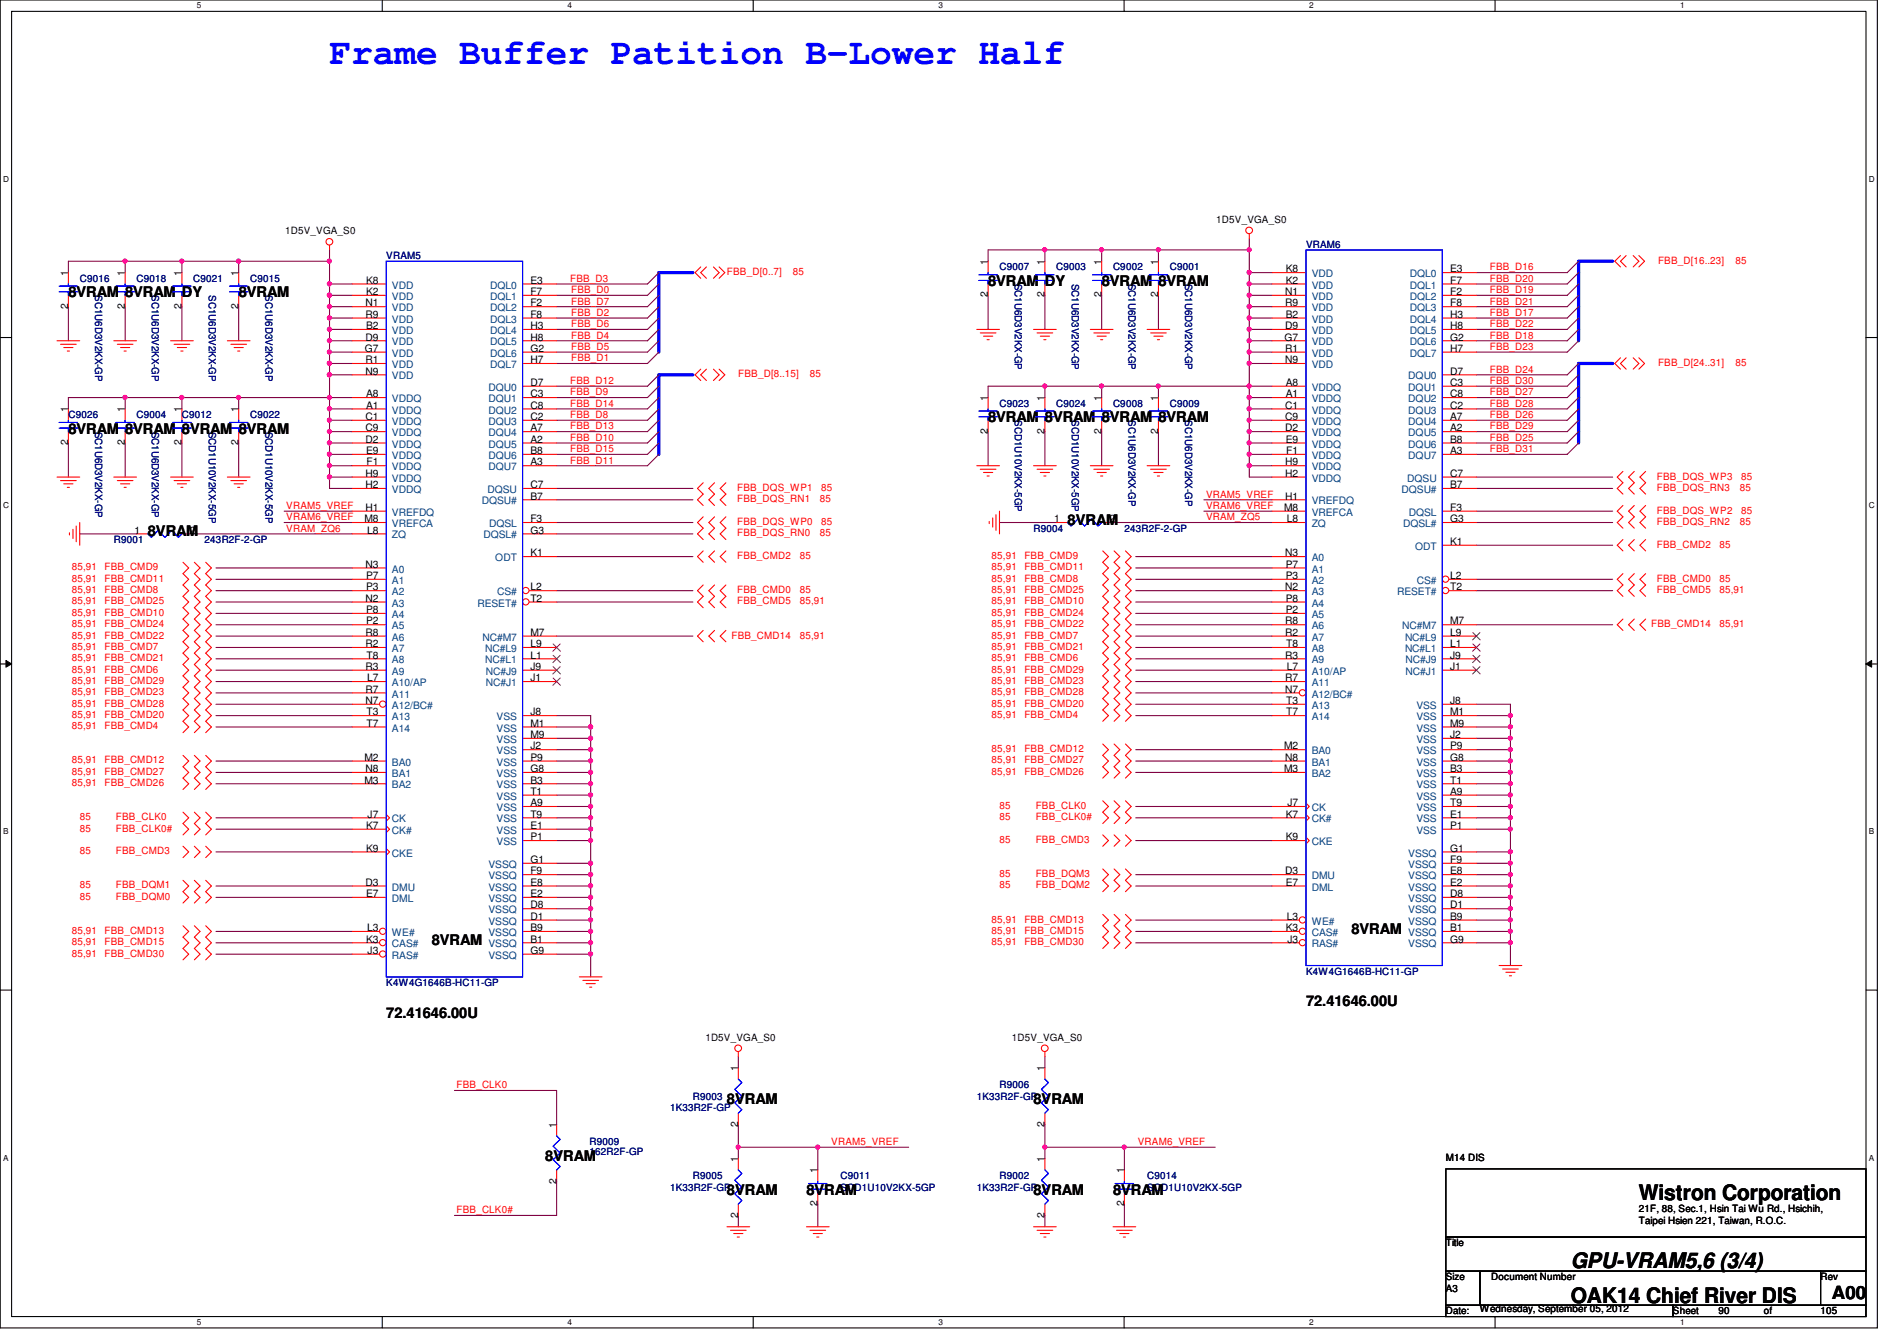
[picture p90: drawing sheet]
<svg xmlns="http://www.w3.org/2000/svg" width="297mm" height="210mm" viewBox="0 0 297 210" stroke-linecap="round" stroke-linejoin="round" font-family="sans-serif">
<defs><g id="words">
<text font-size="5.7" fill="#00f" x="51.6" y="10">Frame Buffer Patition B-Lower Half</text>
<g font-size="3.3">
<text x="256.6" y="187.9">Wistron Corporation</text>
<text x="246" y="203.9">OAK14 Chief River DIS</text>
<text x="246" y="198.5">GPU-VRAM5,6 (3/4)</text>
</g>
<text font-size="2.8" x="286.8" y="203.4">A00</text>
<g font-size="2.3">
<text x="10.7" y="46.6">8VRAM 8VRAM DY</text>
<text x="37.4" y="46.6">8VRAM</text>
<text x="154.7" y="44.8">8VRAM DY</text>
<text x="172.5" y="44.8">8VRAM 8VRAM</text>
<text x="10.7" y="67.9">8VRAM 8VRAM 8VRAM 8VRAM</text>
<text x="154.7" y="66.1">8VRAM 8VRAM 8VRAM 8VRAM</text>
<text x="23.2" y="83.9">8VRAM</text>
<text x="167.2" y="82.1">8VRAM</text>
<text x="67.6" y="147.9">8VRAM</text>
<text x="211.6" y="146.1">8VRAM</text>
<text x="60.5" y="159.3">72.41646.00U</text>
<text x="204.5" y="157.5">72.41646.00U</text>
<text x="113.8" y="172.8">8VRAM</text>
<text x="161.8" y="172.8">8VRAM</text>
<text x="85.4" y="181.7">8VRAM</text>
<text x="113.8" y="187">8VRAM</text>
<text x="126.3" y="187">8VRAM</text>
<text x="161.8" y="187">8VRAM</text>
<text x="174.3" y="187">8VRAM</text>
</g>
<g font-size="1.6">
<text x="190.5" y="34.9">1D5V_VGA_S0</text>
<text x="44.7" y="36.7">1D5V_VGA_S0</text>
<text x="154.7" y="41.4" transform="rotate(-90 154.7 41.4)">1</text>
<text x="163.6" y="41.4" transform="rotate(-90 163.6 41.4)">1</text>
<text x="172.5" y="41.4" transform="rotate(-90 172.5 41.4)">1</text>
<text x="181.4" y="41.4" transform="rotate(-90 181.4 41.4)">1</text>
<text x="10.7" y="43.2" transform="rotate(-90 10.7 43.2)">1</text>
<text x="19.6" y="43.2" transform="rotate(-90 19.6 43.2)">1</text>
<text x="28.4" y="43.2" transform="rotate(-90 28.4 43.2)">1</text>
<text x="37.3" y="43.2" transform="rotate(-90 37.3 43.2)">1</text>
<text x="57.2" y="48">N1</text>
<text x="57.3" y="46.2">K2</text>
<text x="57.3" y="44.4">K8</text>
<text x="83.1" y="48">F2</text>
<text x="83.1" y="46.2">F7</text>
<text x="83.1" y="44.4">E3</text>
<text x="154.7" y="46.6" transform="rotate(-90 154.7 46.6)">2</text>
<text x="163.6" y="46.6" transform="rotate(-90 163.6 46.6)">2</text>
<text x="172.5" y="46.6" transform="rotate(-90 172.5 46.6)">2</text>
<text x="181.4" y="46.6" transform="rotate(-90 181.4 46.6)">2</text>
<text x="201.2" y="46.2">N1</text>
<text x="201.2" y="48">R9</text>
<text x="201.3" y="44.4">K2</text>
<text x="201.3" y="42.6">K8</text>
<text x="227.1" y="48">F8</text>
<text x="227.1" y="46.2">F2</text>
<text x="227.1" y="44.4">F7</text>
<text x="227.1" y="42.6">E3</text>
<text x="10.7" y="48.3" transform="rotate(-90 10.7 48.3)">2</text>
<text x="19.6" y="48.3" transform="rotate(-90 19.6 48.3)">2</text>
<text x="28.4" y="48.3" transform="rotate(-90 28.4 48.3)">2</text>
<text x="37.3" y="48.3" transform="rotate(-90 37.3 48.3)">2</text>
<text x="57.2" y="53.3">D9</text>
<text x="57.2" y="49.7">R9</text>
<text x="57.3" y="51.5">B2</text>
<text x="83.1" y="53.3">H8</text>
<text x="83.1" y="51.5">H3</text>
<text x="83.1" y="49.7">F8</text>
<text x="201.1" y="53.3">G7</text>
<text x="201.2" y="51.5">D9</text>
<text x="201.3" y="49.7">B2</text>
<text x="227.1" y="53.3">G2</text>
<text x="227.1" y="51.5">H8</text>
<text x="227.1" y="49.7">H3</text>
<text x="57.1" y="55.1">G7</text>
<text x="57.2" y="58.6">N9</text>
<text x="57.2" y="56.9">R1</text>
<text x="83.1" y="56.9">H7</text>
<text x="83.1" y="55.1">G2</text>
<text x="201.2" y="56.9">N9</text>
<text x="201.2" y="55.1">R1</text>
<text x="227.1" y="58.6">D7</text>
<text x="227.1" y="55.1">H7</text>
<text x="10.7" y="64.6" transform="rotate(-90 10.7 64.6)">1</text>
<text x="19.6" y="64.6" transform="rotate(-90 19.6 64.6)">1</text>
<text x="28.4" y="64.6" transform="rotate(-90 28.4 64.6)">1</text>
<text x="37.3" y="64.6" transform="rotate(-90 37.3 64.6)">1</text>
<text x="57.2" y="65.7">C1</text>
<text x="57.3" y="64">A1</text>
<text x="57.3" y="62.2">A8</text>
<text x="83.1" y="60.4">D7</text>
<text x="83.1" y="62.2">C3</text>
<text x="83.1" y="64">C8</text>
<text x="83.1" y="65.7">C2</text>
<text x="154.7" y="62.8" transform="rotate(-90 154.7 62.8)">1</text>
<text x="163.6" y="62.8" transform="rotate(-90 163.6 62.8)">1</text>
<text x="172.5" y="62.8" transform="rotate(-90 172.5 62.8)">1</text>
<text x="181.4" y="62.8" transform="rotate(-90 181.4 62.8)">1</text>
<text x="201.2" y="64">C1</text>
<text x="201.2" y="65.7">C9</text>
<text x="201.3" y="62.2">A1</text>
<text x="201.3" y="60.4">A8</text>
<text x="227.1" y="60.4">C3</text>
<text x="227.1" y="62.2">C8</text>
<text x="227.1" y="64">C2</text>
<text x="227.1" y="65.7">A7</text>
<text x="10.7" y="69.7" transform="rotate(-90 10.7 69.7)">2</text>
<text x="19.6" y="69.7" transform="rotate(-90 19.6 69.7)">2</text>
<text x="28.4" y="69.7" transform="rotate(-90 28.4 69.7)">2</text>
<text x="37.3" y="69.7" transform="rotate(-90 37.3 69.7)">2</text>
<text x="57.2" y="67.5">C9</text>
<text x="57.2" y="69.3">D2</text>
<text x="57.3" y="71.1">E9</text>
<text x="83.1" y="67.5">A7</text>
<text x="83.1" y="69.3">A2</text>
<text x="83.1" y="71.1">B8</text>
<text x="154.7" y="67.9" transform="rotate(-90 154.7 67.9)">2</text>
<text x="163.6" y="67.9" transform="rotate(-90 163.6 67.9)">2</text>
<text x="172.5" y="67.9" transform="rotate(-90 172.5 67.9)">2</text>
<text x="181.4" y="67.9" transform="rotate(-90 181.4 67.9)">2</text>
<text x="201.2" y="67.5">D2</text>
<text x="201.3" y="69.3">E9</text>
<text x="201.4" y="71.1">F1</text>
<text x="227.1" y="67.5">A2</text>
<text x="227.1" y="69.3">B8</text>
<text x="227.1" y="71.1">A3</text>
<text x="57.2" y="76.4">H2</text>
<text x="57.2" y="74.6">H9</text>
<text x="57.4" y="72.9">F1</text>
<text x="83.1" y="72.9">A3</text>
<text x="83.1" y="76.4">C7</text>
<text x="201.2" y="74.6">H2</text>
<text x="201.2" y="72.9">H9</text>
<text x="227.1" y="74.6">C7</text>
<text x="227.1" y="76.4">B7</text>
<text x="21" y="83.5">1</text>
<text x="29.7" y="83.5">2</text>
<text x="57.1" y="81.7">M8</text>
<text x="57.2" y="80">H1</text>
<text x="57.5" y="83.5">L8</text>
<text x="83.1" y="81.7">F3</text>
<text x="83.1" y="83.5">G3</text>
<text x="83.1" y="78.2">B7</text>
<text x="165.1" y="81.7">1</text>
<text x="173.7" y="81.7">2</text>
<text x="201.1" y="80">M8</text>
<text x="201.2" y="78.2">H1</text>
<text x="201.5" y="81.7">L8</text>
<text x="227.1" y="80">F3</text>
<text x="227.1" y="81.7">G3</text>
<text x="57.2" y="88.9">N3</text>
<text x="83.1" y="87.1">K1</text>
<text x="201.2" y="87.1">N3</text>
<text x="201.3" y="88.9">P7</text>
<text x="227.1" y="85.3">K1</text>
<text x="57.2" y="94.2">N2</text>
<text x="57.3" y="90.6">P7</text>
<text x="57.3" y="92.4">P3</text>
<text x="57.3" y="96">P8</text>
<text x="83.1" y="92.4">L2</text>
<text x="83.1" y="94.2">T2</text>
<text x="201.2" y="92.4">N2</text>
<text x="201.3" y="90.6">P3</text>
<text x="201.3" y="94.2">P8</text>
<text x="201.3" y="96">P2</text>
<text x="227.1" y="90.6">L2</text>
<text x="227.1" y="92.4">T2</text>
<text x="57.2" y="99.5">R8</text>
<text x="57.2" y="101.3">R2</text>
<text x="57.3" y="97.7">P2</text>
<text x="83.1" y="101.3">L9</text>
<text x="83.1" y="99.5">M7</text>
<text x="201.2" y="97.7">R8</text>
<text x="201.2" y="99.5">R2</text>
<text x="201.4" y="101.3">T8</text>
<text x="227.1" y="101.3">L1</text>
<text x="227.1" y="99.5">L9</text>
<text x="227.1" y="97.7">M7</text>
<text x="57.2" y="104.9">R3</text>
<text x="57.4" y="103.1">T8</text>
<text x="57.5" y="106.6">L7</text>
<text x="83.1" y="103.1">L1</text>
<text x="83.1" y="106.6">J1</text>
<text x="83.1" y="104.9">J9</text>
<text x="201.2" y="103.1">R3</text>
<text x="201.2" y="106.6">R7</text>
<text x="201.5" y="104.9">L7</text>
<text x="227.1" y="104.9">J1</text>
<text x="227.1" y="103.1">J9</text>
<text x="57.2" y="108.4">R7</text>
<text x="57.2" y="110.2">N7</text>
<text x="57.4" y="113.7">T7</text>
<text x="57.4" y="112">T3</text>
<text x="83.1" y="112">J8</text>
<text x="83.1" y="113.7">M1</text>
<text x="201.2" y="108.4">N7</text>
<text x="201.4" y="112">T7</text>
<text x="201.4" y="110.2">T3</text>
<text x="227.1" y="110.2">J8</text>
<text x="227.1" y="112">M1</text>
<text x="227.1" y="113.7">M9</text>
<text x="57.1" y="119.1">M2</text>
<text x="83.1" y="117.3">J2</text>
<text x="83.1" y="115.5">M9</text>
<text x="83.1" y="119.1">P9</text>
<text x="201.1" y="117.3">M2</text>
<text x="201.2" y="119.1">N8</text>
<text x="227.1" y="119.1">G8</text>
<text x="227.1" y="115.5">J2</text>
<text x="227.1" y="117.3">P9</text>
<text x="57.1" y="122.6">M3</text>
<text x="57.2" y="120.9">N8</text>
<text x="83.1" y="122.6">B3</text>
<text x="83.1" y="120.9">G8</text>
<text x="83.1" y="124.4">T1</text>
<text x="201.1" y="120.9">M3</text>
<text x="227.1" y="124.4">A9</text>
<text x="227.1" y="120.9">B3</text>
<text x="227.1" y="122.6">T1</text>
<text x="57.3" y="129.8">K7</text>
<text x="57.6" y="128">J7</text>
<text x="83.1" y="126.2">A9</text>
<text x="83.1" y="129.8">E1</text>
<text x="83.1" y="131.5">P1</text>
<text x="83.1" y="128">T9</text>
<text x="201.3" y="128">K7</text>
<text x="201.3" y="131.5">K9</text>
<text x="201.6" y="126.2">J7</text>
<text x="227.1" y="128">E1</text>
<text x="227.1" y="129.8">P1</text>
<text x="227.1" y="126.2">T9</text>
<text x="57.3" y="133.3">K9</text>
<text x="83.1" y="136.9">F9</text>
<text x="83.1" y="135.1">G1</text>
<text x="201.2" y="136.9">D3</text>
<text x="227.1" y="136.9">E8</text>
<text x="227.1" y="135.1">F9</text>
<text x="227.1" y="133.3">G1</text>
<text x="57.2" y="138.6">D3</text>
<text x="57.3" y="140.4">E7</text>
<text x="83.1" y="144">D1</text>
<text x="83.1" y="142.2">D8</text>
<text x="83.1" y="140.4">E2</text>
<text x="83.1" y="138.6">E8</text>
<text x="201.3" y="138.6">E7</text>
<text x="201.5" y="144">L3</text>
<text x="227.1" y="144">B9</text>
<text x="227.1" y="142.2">D1</text>
<text x="227.1" y="140.4">D8</text>
<text x="227.1" y="138.6">E2</text>
<text x="57.3" y="147.5">K3</text>
<text x="57.5" y="145.8">L3</text>
<text x="57.6" y="149.3">J3</text>
<text x="83.1" y="147.5">B1</text>
<text x="83.1" y="145.8">B9</text>
<text x="83.1" y="149.3">G9</text>
<text x="201.3" y="145.8">K3</text>
<text x="201.6" y="147.5">J3</text>
<text x="227.1" y="145.8">B1</text>
<text x="227.1" y="147.5">G9</text>
<text x="110.4" y="162.9">1D5V_VGA_S0</text>
<text x="115.6" y="167.7" transform="rotate(-90 115.6 167.7)">1</text>
<text x="158.5" y="162.9">1D5V_VGA_S0</text>
<text x="163.6" y="167.7" transform="rotate(-90 163.6 167.7)">1</text>
<text x="87.1" y="176.6" transform="rotate(-90 87.1 176.6)">1</text>
<text x="115.6" y="176.4" transform="rotate(-90 115.6 176.4)">2</text>
<text x="163.6" y="176.4" transform="rotate(-90 163.6 176.4)">2</text>
<text x="87.1" y="185.3" transform="rotate(-90 87.1 185.3)">2</text>
<text x="115.6" y="181.9" transform="rotate(-90 115.6 181.9)">1</text>
<text x="128" y="183.7" transform="rotate(-90 128 183.7)">1</text>
<text x="163.6" y="181.9" transform="rotate(-90 163.6 181.9)">1</text>
<text x="176" y="183.7" transform="rotate(-90 176 183.7)">1</text>
<text x="226.4" y="181.7">M14 DIS</text>
<text x="115.6" y="190.6" transform="rotate(-90 115.6 190.6)">2</text>
<text x="128" y="188.8" transform="rotate(-90 128 188.8)">2</text>
<text x="163.6" y="190.6" transform="rotate(-90 163.6 190.6)">2</text>
<text x="176" y="188.8" transform="rotate(-90 176 188.8)">2</text>
<text x="256.6" y="189.7">21F, 88, Sec.1, Hsin Tai Wu Rd., Hsichih,</text>
<text x="256.6" y="191.6">Taipei Hsien 221, Taiwan, R.O.C.</text>
<text x="226.4" y="195.1">Title</text>
<text x="226.4" y="200.4">Size</text>
<text x="226.4" y="202.2">A3</text>
<text x="233.5" y="200.4">Document Number</text>
<text x="285.1" y="200.4">Rev</text>
<text x="226.4" y="205.7">Date:</text>
<text x="231.7" y="205.4">Wednesday, September 05, 2012</text>
<text x="262" y="205.7">Sheet</text>
<text x="269.1" y="205.7">90</text>
<text x="276.2" y="205.7">of</text>
<text x="285.1" y="205.7">105</text>
</g>
<g font-size="1.6" fill="#000080">
<text x="60.5" y="40.6">VRAM5</text>
<text x="204.5" y="38.8">VRAM6</text>
<text x="12.5" y="44.1">C9016</text>
<text x="14.9" y="46.2" transform="rotate(90 14.9 46.2)">SC1U6D3V2KX-GP</text>
<text x="21.4" y="44.1">C9018</text>
<text x="23.8" y="46.2" transform="rotate(90 23.8 46.2)">SC1U6D3V2KX-GP</text>
<text x="30.3" y="44.1">C9021</text>
<text x="32.7" y="46.2" transform="rotate(90 32.7 46.2)">SC1U6D3V2KX-GP</text>
<text x="39.2" y="44.1">C9015</text>
<text x="41.6" y="46.2" transform="rotate(90 41.6 46.2)">SC1U6D3V2KX-GP</text>
<text x="156.5" y="42.3">C9007</text>
<text x="158.9" y="44.4" transform="rotate(90 158.9 44.4)">SC1U6D3V2KX-GP</text>
<text x="165.4" y="42.3">C9003</text>
<text x="167.8" y="44.4" transform="rotate(90 167.8 44.4)">SC1U6D3V2KX-GP</text>
<text x="174.3" y="42.3">C9002</text>
<text x="176.7" y="44.4" transform="rotate(90 176.7 44.4)">SC1U6D3V2KX-GP</text>
<text x="183.2" y="42.3">C9001</text>
<text x="185.6" y="44.4" transform="rotate(90 185.6 44.4)">SC1U6D3V2KX-GP</text>
<text x="10.7" y="65.4">C9026</text>
<text x="21.4" y="65.4">C9004</text>
<text x="28.5" y="65.4">C9012</text>
<text x="39.2" y="65.4">C9022</text>
<text x="156.5" y="63.7">C9023</text>
<text x="158.9" y="65.8" transform="rotate(90 158.9 65.8)">SCD1U10V2KX-5GP</text>
<text x="165.4" y="63.7">C9024</text>
<text x="167.8" y="65.8" transform="rotate(90 167.8 65.8)">SCD1U10V2KX-5GP</text>
<text x="174.3" y="63.7">C9008</text>
<text x="176.7" y="65.8" transform="rotate(90 176.7 65.8)">SC1U6D3V2KX-GP</text>
<text x="183.2" y="63.7">C9009</text>
<text x="185.6" y="65.8" transform="rotate(90 185.6 65.8)">SC1U6D3V2KX-GP</text>
<text x="14.9" y="67.6" transform="rotate(90 14.9 67.6)">SC1U6D3V2KX-GP</text>
<text x="23.8" y="67.6" transform="rotate(90 23.8 67.6)">SC1U6D3V2KX-GP</text>
<text x="32.7" y="67.6" transform="rotate(90 32.7 67.6)">SCD1U10V2KX-5GP</text>
<text x="41.6" y="67.6" transform="rotate(90 41.6 67.6)">SCD1U10V2KX-5GP</text>
<text x="161.8" y="83.2">R9004</text>
<text x="176.1" y="83.2">243R2F-2-GP</text>
<text x="17.8" y="85">R9001</text>
<text x="32" y="85">243R2F-2-GP</text>
<text x="60.5" y="154.3">K4W4G1646B-HC11-GP</text>
<text x="204.5" y="152.6">K4W4G1646B-HC11-GP</text>
<text x="104.9" y="173.9">1K33R2F-GP</text>
<text x="108.5" y="172.1">R9003</text>
<text x="152.9" y="172.1">1K33R2F-GP</text>
<text x="156.5" y="170.3">R9006</text>
<text x="92.3" y="179.2">R9009</text>
<text x="92.3" y="180.8">162R2F-GP</text>
<text x="108.5" y="184.6">R9005</text>
<text x="131.6" y="184.6">C9011</text>
<text x="156.5" y="184.6">R9002</text>
<text x="179.6" y="184.6">C9014</text>
<text x="104.9" y="186.4">1K33R2F-GP</text>
<text x="131.6" y="186.4">SCD1U10V2KX-5GP</text>
<text x="152.9" y="186.4">1K33R2F-GP</text>
<text x="179.6" y="186.4">SCD1U10V2KX-5GP</text>
</g>
<g font-size="1.6" fill="#f00">
<text x="259.6" y="41.3">FBB_D[16..23]</text>
<text x="271.7" y="41.3">85</text>
<text x="89.3" y="44.1">FBB_D3</text>
<text x="89.4" y="47.7">FBB_D7</text>
<text x="89.4" y="45.9">FBB_D0</text>
<text x="113.8" y="43.1">FBB_D[0..7]</text>
<text x="124.2" y="43.1">85</text>
<text x="233.3" y="45.9">FBB_D19</text>
<text x="233.3" y="44.1">FBB_D20</text>
<text x="233.3" y="47.7">FBB_D21</text>
<text x="233.3" y="42.3">FBB_D16</text>
<text x="89.4" y="53">FBB_D4</text>
<text x="89.4" y="51.2">FBB_D6</text>
<text x="89.4" y="49.4">FBB_D2</text>
<text x="233.3" y="53">FBB_D18</text>
<text x="233.3" y="51.2">FBB_D22</text>
<text x="233.3" y="49.4">FBB_D17</text>
<text x="89.4" y="56.6">FBB_D1</text>
<text x="89.4" y="54.8">FBB_D5</text>
<text x="115.6" y="59.1">FBB_D[8..15]</text>
<text x="126.8" y="59.1">85</text>
<text x="233.3" y="58.3">FBB_D24</text>
<text x="233.3" y="54.8">FBB_D23</text>
<text x="259.6" y="57.3">FBB_D[24..31]</text>
<text x="271.7" y="57.3">85</text>
<text x="89.3" y="61.9">FBB_D9</text>
<text x="89.3" y="65.4">FBB_D8</text>
<text x="89.3" y="63.7">FBB_D14</text>
<text x="89.3" y="60.1">FBB_D12</text>
<text x="233.3" y="60.1">FBB_D30</text>
<text x="233.3" y="65.4">FBB_D26</text>
<text x="233.3" y="63.7">FBB_D28</text>
<text x="233.3" y="61.9">FBB_D27</text>
<text x="89.3" y="69">FBB_D10</text>
<text x="89.3" y="70.8">FBB_D15</text>
<text x="89.3" y="67.2">FBB_D13</text>
<text x="233.3" y="67.2">FBB_D29</text>
<text x="233.3" y="70.8">FBB_D31</text>
<text x="233.3" y="69">FBB_D25</text>
<text x="89.3" y="72.6">FBB_D11</text>
<text x="115.4" y="76.8">FBB_DQS_WP1</text>
<text x="128.6" y="76.8">85</text>
<text x="188.8" y="77.9">VRAM5_VREF</text>
<text x="259.5" y="75.1">FBB_DQS_WP3</text>
<text x="259.5" y="76.8">FBB_DQS_RN3</text>
<text x="272.4" y="76.8">85</text>
<text x="272.6" y="75.1">85</text>
<text x="44.8" y="83.2">VRAM_ZQ6</text>
<text x="44.8" y="81.4">VRAM6_VREF</text>
<text x="44.8" y="79.7">VRAM5_VREF</text>
<text x="115.4" y="82.2">FBB_DQS_WP0</text>
<text x="115.4" y="83.9">FBB_DQS_RN0</text>
<text x="115.4" y="78.6">FBB_DQS_RN1</text>
<text x="128.4" y="83.9">85</text>
<text x="128.4" y="78.6">85</text>
<text x="128.6" y="82.2">85</text>
<text x="188.8" y="81.4">VRAM_ZQ5</text>
<text x="188.8" y="79.7">VRAM6_VREF</text>
<text x="259.5" y="80.4">FBB_DQS_WP2</text>
<text x="259.5" y="82.2">FBB_DQS_RN2</text>
<text x="272.4" y="82.2">85</text>
<text x="272.6" y="80.4">85</text>
<text x="11.3" y="89.3">85,91</text>
<text x="16.4" y="89.3">FBB_CMD9</text>
<text x="115.4" y="87.5">FBB_CMD2</text>
<text x="125.2" y="87.5">85</text>
<text x="155.3" y="87.5">85,91</text>
<text x="155.3" y="89.3">85,91</text>
<text x="160.4" y="87.5">FBB_CMD9</text>
<text x="160.4" y="89.3">FBB_CMD11</text>
<text x="259.5" y="85.7">FBB_CMD2</text>
<text x="269.2" y="85.7">85</text>
<text x="11.3" y="91.1">85,91</text>
<text x="11.3" y="92.8">85,91</text>
<text x="11.3" y="94.6">85,91</text>
<text x="16.4" y="91.1">FBB_CMD11</text>
<text x="16.4" y="92.8">FBB_CMD8</text>
<text x="16.4" y="94.6">FBB_CMD25</text>
<text x="115.4" y="92.8">FBB_CMD0</text>
<text x="115.4" y="94.6">FBB_CMD5</text>
<text x="125.2" y="92.8">85</text>
<text x="125.2" y="94.6">85,91</text>
<text x="155.3" y="91.1">85,91</text>
<text x="155.3" y="92.8">85,91</text>
<text x="155.3" y="94.6">85,91</text>
<text x="160.4" y="91.1">FBB_CMD8</text>
<text x="160.4" y="92.8">FBB_CMD25</text>
<text x="160.4" y="94.6">FBB_CMD10</text>
<text x="259.5" y="91.1">FBB_CMD0</text>
<text x="259.5" y="92.8">FBB_CMD5</text>
<text x="269.2" y="91.1">85</text>
<text x="269.2" y="92.8">85,91</text>
<text x="11.3" y="96.4">85,91</text>
<text x="11.3" y="98.2">85,91</text>
<text x="11.3" y="99.9">85,91</text>
<text x="11.3" y="101.7">85,91</text>
<text x="16.4" y="96.4">FBB_CMD10</text>
<text x="16.4" y="98.2">FBB_CMD24</text>
<text x="16.4" y="99.9">FBB_CMD22</text>
<text x="16.4" y="101.7">FBB_CMD7</text>
<text x="114.6" y="99.9">FBB_CMD14</text>
<text x="125.2" y="99.9">85,91</text>
<text x="155.3" y="96.4">85,91</text>
<text x="155.3" y="98.2">85,91</text>
<text x="155.3" y="99.9">85,91</text>
<text x="155.3" y="101.7">85,91</text>
<text x="160.4" y="96.4">FBB_CMD24</text>
<text x="160.4" y="98.2">FBB_CMD22</text>
<text x="160.4" y="99.9">FBB_CMD7</text>
<text x="160.4" y="101.7">FBB_CMD21</text>
<text x="258.6" y="98.2">FBB_CMD14</text>
<text x="269.2" y="98.2">85,91</text>
<text x="11.3" y="103.5">85,91</text>
<text x="11.3" y="105.3">85,91</text>
<text x="11.3" y="107.1">85,91</text>
<text x="16.4" y="103.5">FBB_CMD21</text>
<text x="16.4" y="105.3">FBB_CMD6</text>
<text x="16.4" y="107.1">FBB_CMD29</text>
<text x="155.3" y="103.5">85,91</text>
<text x="155.3" y="105.3">85,91</text>
<text x="155.3" y="107.1">85,91</text>
<text x="160.4" y="103.5">FBB_CMD6</text>
<text x="160.4" y="105.3">FBB_CMD29</text>
<text x="160.4" y="107.1">FBB_CMD23</text>
<text x="11.3" y="108.8">85,91</text>
<text x="11.3" y="110.6">85,91</text>
<text x="11.3" y="112.4">85,91</text>
<text x="16.4" y="108.8">FBB_CMD23</text>
<text x="16.4" y="110.6">FBB_CMD28</text>
<text x="16.4" y="112.4">FBB_CMD20</text>
<text x="155.3" y="112.4">85,91</text>
<text x="155.3" y="108.8">85,91</text>
<text x="155.3" y="110.6">85,91</text>
<text x="160.4" y="112.4">FBB_CMD4</text>
<text x="160.4" y="108.8">FBB_CMD28</text>
<text x="160.4" y="110.6">FBB_CMD20</text>
<text x="11.3" y="114.2">85,91</text>
<text x="11.3" y="119.5">85,91</text>
<text x="16.4" y="114.2">FBB_CMD4</text>
<text x="16.4" y="119.5">FBB_CMD12</text>
<text x="155.3" y="117.7">85,91</text>
<text x="155.3" y="119.5">85,91</text>
<text x="160.4" y="117.7">FBB_CMD12</text>
<text x="160.4" y="119.5">FBB_CMD27</text>
<text x="11.3" y="121.3">85,91</text>
<text x="11.3" y="123.1">85,91</text>
<text x="16.4" y="121.3">FBB_CMD27</text>
<text x="16.4" y="123.1">FBB_CMD26</text>
<text x="155.3" y="121.3">85,91</text>
<text x="160.4" y="121.3">FBB_CMD26</text>
<text x="12.5" y="128.4">85</text>
<text x="12.5" y="130.2">85</text>
<text x="18.2" y="128.4">FBB_CLK0</text>
<text x="18.2" y="130.2">FBB_CLK0#</text>
<text x="156.5" y="126.6">85</text>
<text x="156.5" y="128.4">85</text>
<text x="156.5" y="132">85</text>
<text x="162.2" y="126.6">FBB_CLK0</text>
<text x="162.2" y="128.4">FBB_CLK0#</text>
<text x="162.2" y="132">FBB_CMD3</text>
<text x="12.5" y="133.7">85</text>
<text x="18.2" y="133.7">FBB_CMD3</text>
<text x="156.5" y="137.3">85</text>
<text x="162.2" y="137.3">FBB_DQM3</text>
<text x="12.5" y="140.8">85</text>
<text x="12.5" y="139.1">85</text>
<text x="18.2" y="140.8">FBB_DQM0</text>
<text x="18.2" y="139.1">FBB_DQM1</text>
<text x="156.5" y="139.1">85</text>
<text x="162.2" y="139.1">FBB_DQM2</text>
<text x="11.3" y="149.7">85,91</text>
<text x="11.3" y="148">85,91</text>
<text x="11.3" y="146.2">85,91</text>
<text x="16.4" y="149.7">FBB_CMD30</text>
<text x="16.4" y="148">FBB_CMD15</text>
<text x="16.4" y="146.2">FBB_CMD13</text>
<text x="155.3" y="148">85,91</text>
<text x="155.3" y="146.2">85,91</text>
<text x="155.3" y="144.4">85,91</text>
<text x="160.4" y="148">FBB_CMD30</text>
<text x="160.4" y="146.2">FBB_CMD15</text>
<text x="160.4" y="144.4">FBB_CMD13</text>
<text x="71.5" y="170.3">FBB_CLK0</text>
<text x="130.2" y="179.2">VRAM5_VREF</text>
<text x="178.2" y="179.2">VRAM6_VREF</text>
<text x="71.5" y="189.9">FBB_CLK0#</text>
</g>
<g font-size="1.6" fill="#004080">
<text x="61.4" y="46.9">VDD</text>
<text x="61.4" y="45.2">VDD</text>
<text x="76.7" y="46.9">DQL1</text>
<text x="76.7" y="45.2">DQL0</text>
<text x="205.4" y="45.2">VDD</text>
<text x="205.4" y="43.4">VDD</text>
<text x="205.4" y="46.9">VDD</text>
<text x="220.8" y="46.9">DQL2</text>
<text x="220.8" y="45.2">DQL1</text>
<text x="220.8" y="43.4">DQL0</text>
<text x="61.4" y="52.3">VDD</text>
<text x="61.4" y="48.7">VDD</text>
<text x="61.4" y="50.5">VDD</text>
<text x="76.7" y="52.3">DQL4</text>
<text x="76.7" y="50.5">DQL3</text>
<text x="76.7" y="48.7">DQL2</text>
<text x="205.4" y="50.5">VDD</text>
<text x="205.4" y="52.3">VDD</text>
<text x="205.4" y="48.7">VDD</text>
<text x="220.8" y="52.3">DQL5</text>
<text x="220.8" y="50.5">DQL4</text>
<text x="220.8" y="48.7">DQL3</text>
<text x="61.4" y="54.1">VDD</text>
<text x="61.4" y="55.8">VDD</text>
<text x="61.4" y="59.4">VDD</text>
<text x="61.4" y="57.6">VDD</text>
<text x="76.7" y="57.6">DQL7</text>
<text x="76.7" y="55.8">DQL6</text>
<text x="76.7" y="54.1">DQL5</text>
<text x="205.4" y="54.1">VDD</text>
<text x="205.4" y="57.6">VDD</text>
<text x="205.4" y="55.8">VDD</text>
<text x="220.5" y="59.4">DQU0</text>
<text x="220.8" y="55.8">DQL7</text>
<text x="220.8" y="54.1">DQL6</text>
<text x="61.4" y="64.7">VDDQ</text>
<text x="61.4" y="62.9">VDDQ</text>
<text x="76.5" y="61.2">DQU0</text>
<text x="76.5" y="62.9">DQU1</text>
<text x="76.5" y="64.7">DQU2</text>
<text x="205.4" y="62.9">VDDQ</text>
<text x="205.4" y="61.2">VDDQ</text>
<text x="205.4" y="64.7">VDDQ</text>
<text x="220.5" y="61.2">DQU1</text>
<text x="220.5" y="62.9">DQU2</text>
<text x="220.5" y="64.7">DQU3</text>
<text x="61.4" y="66.5">VDDQ</text>
<text x="61.4" y="68.3">VDDQ</text>
<text x="61.4" y="70.1">VDDQ</text>
<text x="61.4" y="71.8">VDDQ</text>
<text x="76.5" y="66.5">DQU3</text>
<text x="76.5" y="68.3">DQU4</text>
<text x="76.5" y="70.1">DQU5</text>
<text x="76.5" y="71.8">DQU6</text>
<text x="205.4" y="66.5">VDDQ</text>
<text x="205.4" y="68.3">VDDQ</text>
<text x="205.4" y="70.1">VDDQ</text>
<text x="205.4" y="71.8">VDDQ</text>
<text x="220.5" y="66.5">DQU4</text>
<text x="220.5" y="68.3">DQU5</text>
<text x="220.5" y="70.1">DQU6</text>
<text x="220.5" y="71.8">DQU7</text>
<text x="61.4" y="73.6">VDDQ</text>
<text x="61.4" y="77.2">VDDQ</text>
<text x="61.4" y="75.4">VDDQ</text>
<text x="76.3" y="77.2">DQSU</text>
<text x="76.5" y="73.6">DQU7</text>
<text x="205.4" y="75.4">VDDQ</text>
<text x="205.4" y="73.6">VDDQ</text>
<text x="219.5" y="77.2">DQSU#</text>
<text x="220.3" y="75.4">DQSU</text>
<text x="61.4" y="82.5">VREFCA</text>
<text x="61.4" y="80.7">VREFDQ</text>
<text x="75.4" y="79">DQSU#</text>
<text x="76.6" y="82.5">DQSL</text>
<text x="205.4" y="82.5">ZQ</text>
<text x="205.4" y="80.7">VREFCA</text>
<text x="205.4" y="79">VREFDQ</text>
<text x="219.7" y="82.5">DQSL#</text>
<text x="220.6" y="80.7">DQSL</text>
<text x="61.4" y="84.3">ZQ</text>
<text x="61.4" y="89.6">A0</text>
<text x="75.7" y="84.3">DQSL#</text>
<text x="77.6" y="87.8">ODT</text>
<text x="205.4" y="87.8">A0</text>
<text x="205.4" y="89.6">A1</text>
<text x="221.6" y="86.1">ODT</text>
<text x="61.4" y="91.4">A1</text>
<text x="61.4" y="93.2">A2</text>
<text x="61.4" y="95">A3</text>
<text x="74.8" y="95">RESET#</text>
<text x="77.8" y="93.2">CS#</text>
<text x="205.4" y="91.4">A2</text>
<text x="205.4" y="93.2">A3</text>
<text x="205.4" y="95">A4</text>
<text x="218.8" y="93.2">RESET#</text>
<text x="221.9" y="91.4">CS#</text>
<text x="61.4" y="96.7">A4</text>
<text x="61.4" y="98.5">A5</text>
<text x="61.4" y="100.3">A6</text>
<text x="75.6" y="100.3">NC#M7</text>
<text x="205.4" y="96.7">A5</text>
<text x="205.4" y="98.5">A6</text>
<text x="205.4" y="100.3">A7</text>
<text x="219.6" y="98.5">NC#M7</text>
<text x="220" y="100.3">NC#L9</text>
<text x="61.4" y="102.1">A7</text>
<text x="61.4" y="103.8">A8</text>
<text x="61.4" y="105.6">A9</text>
<text x="61.4" y="107.4">A10/AP</text>
<text x="76" y="103.8">NC#L1</text>
<text x="76" y="102.1">NC#L9</text>
<text x="76.1" y="107.4">NC#J1</text>
<text x="76.1" y="105.6">NC#J9</text>
<text x="205.4" y="102.1">A8</text>
<text x="205.4" y="103.8">A9</text>
<text x="205.4" y="105.6">A10/AP</text>
<text x="205.4" y="107.4">A11</text>
<text x="220" y="102.1">NC#L1</text>
<text x="220.1" y="105.6">NC#J1</text>
<text x="220.1" y="103.8">NC#J9</text>
<text x="61.4" y="109.2">A11</text>
<text x="61.4" y="111">A12/BC#</text>
<text x="61.4" y="112.7">A13</text>
<text x="77.8" y="112.7">VSS</text>
<text x="205.4" y="112.7">A14</text>
<text x="205.4" y="109.2">A12/BC#</text>
<text x="205.4" y="111">A13</text>
<text x="221.8" y="111">VSS</text>
<text x="221.8" y="112.7">VSS</text>
<text x="61.4" y="114.5">A14</text>
<text x="61.4" y="119.8">BA0</text>
<text x="77.8" y="118.1">VSS</text>
<text x="77.8" y="114.5">VSS</text>
<text x="77.8" y="116.3">VSS</text>
<text x="77.8" y="119.8">VSS</text>
<text x="205.4" y="118.1">BA0</text>
<text x="205.4" y="119.8">BA1</text>
<text x="221.8" y="119.8">VSS</text>
<text x="221.8" y="116.3">VSS</text>
<text x="221.8" y="114.5">VSS</text>
<text x="221.8" y="118.1">VSS</text>
<text x="61.4" y="121.6">BA1</text>
<text x="61.4" y="123.4">BA2</text>
<text x="77.8" y="123.4">VSS</text>
<text x="77.8" y="121.6">VSS</text>
<text x="77.8" y="125.2">VSS</text>
<text x="205.4" y="121.6">BA2</text>
<text x="221.8" y="125.2">VSS</text>
<text x="221.8" y="121.6">VSS</text>
<text x="221.8" y="123.4">VSS</text>
<text x="61.4" y="128.7">CK</text>
<text x="61.4" y="130.5">CK#</text>
<text x="77.8" y="127">VSS</text>
<text x="77.8" y="130.5">VSS</text>
<text x="77.8" y="128.7">VSS</text>
<text x="205.4" y="127">CK</text>
<text x="205.4" y="128.7">CK#</text>
<text x="221.8" y="128.7">VSS</text>
<text x="221.8" y="130.5">VSS</text>
<text x="221.8" y="127">VSS</text>
<text x="61.4" y="134.1">CKE</text>
<text x="76.5" y="137.6">VSSQ</text>
<text x="76.5" y="135.8">VSSQ</text>
<text x="77.8" y="132.3">VSS</text>
<text x="205.4" y="132.3">CKE</text>
<text x="205.4" y="137.6">DMU</text>
<text x="220.5" y="137.6">VSSQ</text>
<text x="220.5" y="135.8">VSSQ</text>
<text x="220.5" y="134.1">VSSQ</text>
<text x="61.4" y="141.2">DML</text>
<text x="61.4" y="139.4">DMU</text>
<text x="76.5" y="143">VSSQ</text>
<text x="76.5" y="141.2">VSSQ</text>
<text x="76.5" y="139.4">VSSQ</text>
<text x="205.4" y="139.4">DML</text>
<text x="220.5" y="143">VSSQ</text>
<text x="220.5" y="141.2">VSSQ</text>
<text x="220.5" y="139.4">VSSQ</text>
<text x="61.4" y="148.3">CAS#</text>
<text x="61.4" y="146.5">WE#</text>
<text x="76.5" y="148.3">VSSQ</text>
<text x="76.5" y="146.5">VSSQ</text>
<text x="76.5" y="144.7">VSSQ</text>
<text x="205.4" y="146.5">CAS#</text>
<text x="205.4" y="144.7">WE#</text>
<text x="205.4" y="148.3">RAS#</text>
<text x="220.5" y="146.5">VSSQ</text>
<text x="220.5" y="144.7">VSSQ</text>
<text x="220.5" y="148.3">VSSQ</text>
<text x="61.4" y="150.1">RAS#</text>
<text x="76.5" y="150.1">VSSQ</text>
</g>
<g font-size="1.3">
<text x="30.8" y="1.3">5</text>
<text x="88.9" y="1.3">4</text>
<text x="146.9" y="1.3">3</text>
<text x="205" y="1.3">2</text>
<text x="263.1" y="1.3">1</text>
<text x=".5" y="28.4">D</text>
<text x="292.6" y="28.4">D</text>
<text x=".5" y="79.5">C</text>
<text x="292.6" y="79.5">C</text>
<text x=".5" y="130.6">B</text>
<text x="292.6" y="130.6">B</text>
<text x=".5" y="181.7">A</text>
<text x="292.6" y="181.7">A</text>
<text x="30.8" y="207.4">5</text>
<text x="88.9" y="207.4">4</text>
<text x="146.9" y="207.4">3</text>
<text x="205" y="207.4">2</text>
<text x="263.1" y="207.4">1</text>
</g>
</g></defs>
<path d="M0 0h294v207.9h-294zM1.8 1.8h290.4v204.3h-290.4z" fill="none" stroke="#000" stroke-width=".17"/>
<g fill="#fff">
<path d="M30.8 .2h.7v1.4h-.7z"/>
<path d="M30.8 206.2h.7v1.4h-.7z"/>
</g>
<path d="M59.9 0v1.8M59.9 206.1v1.8" fill="none" stroke="#000" stroke-width=".17"/>
<g fill="#fff">
<path d="M88.9 .2h.6v1.4h-.6z"/>
<path d="M88.9 206.2h.6v1.4h-.6z"/>
</g>
<path d="M117.9 0v1.8M117.9 206.1v1.8" fill="none" stroke="#000" stroke-width=".17"/>
<g fill="#fff">
<path d="M146.9 .2h.7v1.4h-.7z"/>
<path d="M146.9 206.2h.7v1.4h-.7z"/>
</g>
<path d="M176 0v1.8M176 206.1v1.8" fill="none" stroke="#000" stroke-width=".17"/>
<g fill="#fff">
<path d="M205 .2h.7v1.4h-.7z"/>
<path d="M205 206.2h.7v1.4h-.7z"/>
</g>
<path d="M234.1 0v1.8M234.1 206.1v1.8" fill="none" stroke="#000" stroke-width=".17"/>
<g fill="#fff">
<path d="M263.1 .2h.7v1.4h-.7z"/>
<path d="M263.1 206.2h.7v1.4h-.7z"/>
<path d="M.5 27.3h.9v1.4h-.9z"/>
<path d="M292.6 27.3h.9v1.4h-.9z"/>
<path d="M.5 78.4h.9v1.4h-.9z"/>
<path d="M292.6 78.4h.9v1.4h-.9z"/>
</g>
<path d="M0 52.8h1.8M292.2 52.8h1.8" fill="none" stroke="#000" stroke-width=".17"/>
<g fill="#fff">
<path d="M.5 129.5h.8v1.4h-.8z"/>
<path d="M292.6 129.5h.9v1.4h-.9z"/>
</g>
<path d="M0 103.9h1.8M292.2 103.9h1.8" fill="none" stroke="#000" stroke-width=".17"/>
<path d="M.9 103.4l.9 .5-.9 .5zM292.2 103.9l.9-.5v1z" fill="#000"/>
<path d="M.9 103.4l.9 .5-.9 .5zM292.2 103.9l.9-.5v1z" fill="none" stroke="#000" stroke-width=".16"/>
<g fill="#fff">
<path d="M.5 180.5h.8v1.4h-.8z"/>
<path d="M292.6 180.5h.9v1.4h-.9z"/>
</g>
<path d="M0 155h1.8M292.2 155h1.8" fill="none" stroke="#000" stroke-width=".17"/>
<g fill="none" stroke="#800040" stroke-width=".17">
<path d="M87.2 56.9h14.2M87.2 48h14.2M87.2 53.3h14.2M87.2 51.6h14.2M231.2 58.7h14.2M231.2 46.2h14.2M231.2 53.3h14.2M231.2 51.6h14.2M231.2 44.4h14.2M231.2 48h14.2M231.2 49.8h14.2M231.2 55.1h14.2"/>
<path d="M231.2 42.7h14.2M51.6 62.2v1.8M87.2 69.3h14.2M87.2 62.2h14.2M231.2 67.6h14.2M231.2 60.5h14.2M231.2 65.8h14.2M231.2 64h14.2M231.2 62.2h14.2M231.2 71.1h14.2M231.2 69.3h14.2"/>
</g>
<path d="M103.2 58.7h5.3M103.2 69.3v1.8" fill="none" stroke="#00f" stroke-width=".51"/>
<circle cx="51.6" cy="62.2" r=".32" fill="#f0f"/>
<circle cx="51.6" cy="62.2" r=".32" fill="none" stroke="#f0f" stroke-width=".17"/>
<g fill="none" stroke="#800040" stroke-width=".17">
<path d="M51.6 40.9v3.5M87.2 46.2h14.2M87.2 55.1h14.2M87.2 44.4h14.2M87.2 49.8h14.2M87.2 65.8h14.2M87.2 64h14.2M87.2 71.1h14.2M87.2 60.5h14.2M87.2 67.6h14.2M87.2 72.9h14.2M30.3 83.6h24.9"/>
<path d="M87.2 92.5h21.3M87.2 87.1h21.3M174.3 81.8h24.9M87.2 117.3h5.3M115.6 176v3.6"/>
</g>
<path d="M247.2 40.9h5.3M247.2 51.6v1.7M247.2 67.6v1.7" fill="none" stroke="#00f" stroke-width=".51"/>
<circle cx="92.5" cy="117.3" r=".32" fill="#f0f"/>
<circle cx="92.5" cy="117.3" r=".32" fill="none" stroke="#f0f" stroke-width=".17"/>
<path d="M51.6 55.1v1.8h3.6" fill="none" stroke="#800040" stroke-width=".17"/>
<circle cx="51.6" cy="56.9" r=".32" fill="#f0f"/>
<circle cx="51.6" cy="56.9" r=".32" fill="none" stroke="#f0f" stroke-width=".17"/>
<circle cx="51.6" cy="55.1" r=".32" fill="#f0f"/>
<circle cx="51.6" cy="55.1" r=".32" fill="none" stroke="#f0f" stroke-width=".17"/>
<path d="M33.8 147.6h21.4M87.2 145.8h5.3M92.5 142.2v1.8" fill="none" stroke="#800040" stroke-width=".17"/>
<circle cx="92.5" cy="142.2" r=".32" fill="#f0f"/>
<circle cx="92.5" cy="142.2" r=".32" fill="none" stroke="#f0f" stroke-width=".17"/>
<path d="M12.5 83.6h8.9M87.2 144h5.3M87.2 142.2h5.3" fill="none" stroke="#800040" stroke-width=".17"/>
<circle cx="92.5" cy="142.2" r=".32" fill="#f0f"/>
<circle cx="92.5" cy="142.2" r=".32" fill="none" stroke="#f0f" stroke-width=".17"/>
<path d="M51.6 53.3v1.8" fill="none" stroke="#800040" stroke-width=".17"/>
<circle cx="51.6" cy="53.3" r=".32" fill="#f0f"/>
<circle cx="51.6" cy="53.3" r=".32" fill="none" stroke="#f0f" stroke-width=".17"/>
<path d="M51.6 55.1h3.6M92.5 135.1v1.8M33.8 145.8h21.4" fill="none" stroke="#800040" stroke-width=".17"/>
<circle cx="92.5" cy="136.9" r=".32" fill="#f0f"/>
<circle cx="92.5" cy="136.9" r=".32" fill="none" stroke="#f0f" stroke-width=".17"/>
<circle cx="92.5" cy="135.1" r=".32" fill="#f0f"/>
<circle cx="92.5" cy="135.1" r=".32" fill="none" stroke="#f0f" stroke-width=".17"/>
<path d="M87.2 135.1h5.3M87.2 140.5h5.3" fill="none" stroke="#800040" stroke-width=".17"/>
<circle cx="92.5" cy="140.4" r=".32" fill="#f0f"/>
<circle cx="92.5" cy="140.4" r=".32" fill="none" stroke="#f0f" stroke-width=".17"/>
<path d="M87.2 138.7h5.3" fill="none" stroke="#800040" stroke-width=".17"/>
<circle cx="92.5" cy="138.7" r=".32" fill="#f0f"/>
<circle cx="92.5" cy="138.7" r=".32" fill="none" stroke="#f0f" stroke-width=".17"/>
<path d="M51.6 51.6v1.7h3.6M87.2 136.9h5.3" fill="none" stroke="#800040" stroke-width=".17"/>
<circle cx="51.6" cy="51.5" r=".32" fill="#f0f"/>
<circle cx="51.6" cy="51.5" r=".32" fill="none" stroke="#f0f" stroke-width=".17"/>
<path d="M87.2 113.8h5.3" fill="none" stroke="#800040" stroke-width=".17"/>
<circle cx="92.5" cy="113.8" r=".32" fill="#f0f"/>
<circle cx="92.5" cy="113.8" r=".32" fill="none" stroke="#f0f" stroke-width=".17"/>
<path d="M51.6 74.7h3.6M92.5 112v1.8M92.5 149.4v3.5" fill="none" stroke="#800040" stroke-width=".17"/>
<circle cx="92.5" cy="149.3" r=".32" fill="#f0f"/>
<circle cx="92.5" cy="149.3" r=".32" fill="none" stroke="#f0f" stroke-width=".17"/>
<path d="M51.6 74.7v1.8" fill="none" stroke="#800040" stroke-width=".17"/>
<circle cx="51.6" cy="74.6" r=".32" fill="#f0f"/>
<circle cx="51.6" cy="74.6" r=".32" fill="none" stroke="#f0f" stroke-width=".17"/>
<path d="M51.6 71.1v1.8" fill="none" stroke="#800040" stroke-width=".17"/>
<circle cx="51.6" cy="71.1" r=".32" fill="#f0f"/>
<circle cx="51.6" cy="71.1" r=".32" fill="none" stroke="#f0f" stroke-width=".17"/>
<path d="M51.6 72.9h3.6M51.6 69.3v1.8h3.6" fill="none" stroke="#800040" stroke-width=".17"/>
<circle cx="51.6" cy="69.3" r=".32" fill="#f0f"/>
<circle cx="51.6" cy="69.3" r=".32" fill="none" stroke="#f0f" stroke-width=".17"/>
<path d="M51.6 67.6v1.7h3.6" fill="none" stroke="#800040" stroke-width=".17"/>
<circle cx="51.6" cy="67.5" r=".32" fill="#f0f"/>
<circle cx="51.6" cy="67.5" r=".32" fill="none" stroke="#f0f" stroke-width=".17"/>
<path d="M51.6 65.8v1.8h3.6" fill="none" stroke="#800040" stroke-width=".17"/>
<circle cx="51.6" cy="65.8" r=".32" fill="#f0f"/>
<circle cx="51.6" cy="65.8" r=".32" fill="none" stroke="#f0f" stroke-width=".17"/>
<path d="M51.6 64v1.8h3.6" fill="none" stroke="#800040" stroke-width=".17"/>
<circle cx="51.6" cy="64" r=".32" fill="#f0f"/>
<circle cx="51.6" cy="64" r=".32" fill="none" stroke="#f0f" stroke-width=".17"/>
<path d="M51.6 64h3.6M51.6 76.5h3.6M92.5 129.8v1.8h-5.3" fill="none" stroke="#800040" stroke-width=".17"/>
<circle cx="92.5" cy="129.8" r=".32" fill="#f0f"/>
<circle cx="92.5" cy="129.8" r=".32" fill="none" stroke="#f0f" stroke-width=".17"/>
<path d="M51.6 49.8v1.8h3.6M51.6 62.2h3.6M87.2 129.8h5.3M128.1 188.5v3.5" fill="none" stroke="#800040" stroke-width=".17"/>
<circle cx="51.6" cy="49.8" r=".32" fill="#f0f"/>
<circle cx="51.6" cy="49.8" r=".32" fill="none" stroke="#f0f" stroke-width=".17"/>
<path d="M87.2 115.6h5.3" fill="none" stroke="#800040" stroke-width=".17"/>
<circle cx="92.5" cy="115.5" r=".32" fill="#f0f"/>
<circle cx="92.5" cy="115.5" r=".32" fill="none" stroke="#f0f" stroke-width=".17"/>
<path d="M33.8 88.9h21.4M87.2 112h5.3M92.5 115.6v1.7M92.5 128v1.8" fill="none" stroke="#800040" stroke-width=".17"/>
<circle cx="92.5" cy="128" r=".32" fill="#f0f"/>
<circle cx="92.5" cy="128" r=".32" fill="none" stroke="#f0f" stroke-width=".17"/>
<path d="M51.6 48v1.8h3.6" fill="none" stroke="#800040" stroke-width=".17"/>
<circle cx="51.6" cy="48" r=".32" fill="#f0f"/>
<circle cx="51.6" cy="48" r=".32" fill="none" stroke="#f0f" stroke-width=".17"/>
<path d="M92.5 126.2v1.8h-5.3" fill="none" stroke="#800040" stroke-width=".17"/>
<circle cx="92.5" cy="126.2" r=".32" fill="#f0f"/>
<circle cx="92.5" cy="126.2" r=".32" fill="none" stroke="#f0f" stroke-width=".17"/>
<path d="M231.2 115.6h5.3M92.5 147.6v1.8h-5.3" fill="none" stroke="#800040" stroke-width=".17"/>
<circle cx="92.5" cy="147.5" r=".32" fill="#f0f"/>
<circle cx="92.5" cy="147.5" r=".32" fill="none" stroke="#f0f" stroke-width=".17"/>
<path d="M51.6 46.2v1.8h3.6" fill="none" stroke="#800040" stroke-width=".17"/>
<circle cx="51.6" cy="46.2" r=".32" fill="#f0f"/>
<circle cx="51.6" cy="46.2" r=".32" fill="none" stroke="#f0f" stroke-width=".17"/>
<path d="M92.5 124.5v1.7h-5.3" fill="none" stroke="#800040" stroke-width=".17"/>
<circle cx="92.5" cy="124.4" r=".32" fill="#f0f"/>
<circle cx="92.5" cy="124.4" r=".32" fill="none" stroke="#f0f" stroke-width=".17"/>
<path d="M92.5 145.8v1.8h-5.3" fill="none" stroke="#800040" stroke-width=".17"/>
<circle cx="92.5" cy="145.8" r=".32" fill="#f0f"/>
<circle cx="92.5" cy="145.8" r=".32" fill="none" stroke="#f0f" stroke-width=".17"/>
<path d="M51.6 44.4v1.8h3.6" fill="none" stroke="#800040" stroke-width=".17"/>
<circle cx="51.6" cy="46.2" r=".32" fill="#f0f"/>
<circle cx="51.6" cy="46.2" r=".32" fill="none" stroke="#f0f" stroke-width=".17"/>
<circle cx="51.6" cy="44.4" r=".32" fill="#f0f"/>
<circle cx="51.6" cy="44.4" r=".32" fill="none" stroke="#f0f" stroke-width=".17"/>
<path d="M33.8 119.1h21.4M33.8 128h21.4M92.5 122.7v1.8h-5.3" fill="none" stroke="#800040" stroke-width=".17"/>
<circle cx="92.5" cy="122.7" r=".32" fill="#f0f"/>
<circle cx="92.5" cy="122.7" r=".32" fill="none" stroke="#f0f" stroke-width=".17"/>
<path d="M33.8 129.8h21.4M92.5 120.9v1.8h-5.3" fill="none" stroke="#800040" stroke-width=".17"/>
<circle cx="92.5" cy="120.9" r=".32" fill="#f0f"/>
<circle cx="92.5" cy="120.9" r=".32" fill="none" stroke="#f0f" stroke-width=".17"/>
<path d="M195.6 53.3v1.8h3.6M87.2 94.2h21.3" fill="none" stroke="#800040" stroke-width=".17"/>
<circle cx="195.6" cy="55.1" r=".32" fill="#f0f"/>
<circle cx="195.6" cy="55.1" r=".32" fill="none" stroke="#f0f" stroke-width=".17"/>
<circle cx="195.6" cy="53.3" r=".32" fill="#f0f"/>
<circle cx="195.6" cy="53.3" r=".32" fill="none" stroke="#f0f" stroke-width=".17"/>
<path d="M51.6 44.4h3.6M51.6 56.9v1.8h3.6M33.8 120.9h21.4M33.8 122.7h21.4" fill="none" stroke="#800040" stroke-width=".17"/>
<circle cx="51.6" cy="58.6" r=".32" fill="#f0f"/>
<circle cx="51.6" cy="58.6" r=".32" fill="none" stroke="#f0f" stroke-width=".17"/>
<circle cx="51.6" cy="56.9" r=".32" fill="#f0f"/>
<circle cx="51.6" cy="56.9" r=".32" fill="none" stroke="#f0f" stroke-width=".17"/>
<path d="M92.5 119.1v1.8h-5.3" fill="none" stroke="#800040" stroke-width=".17"/>
<circle cx="92.5" cy="119.1" r=".32" fill="#f0f"/>
<circle cx="92.5" cy="119.1" r=".32" fill="none" stroke="#f0f" stroke-width=".17"/>
<g fill="none" stroke="#800040" stroke-width=".17">
<path d="M33.8 90.7h21.4M33.8 92.5h21.4M33.8 94.2h21.4M33.8 96h21.4M33.8 97.8h21.4M33.8 99.6h21.4M33.8 101.3h21.4M33.8 103.1h21.4M33.8 104.9h21.4M33.8 106.7h21.4M33.8 108.5h21.4M33.8 110.2h21.4"/>
<path d="M33.8 112h21.4M87.2 119.1h5.3M33.8 149.4h21.4M177.8 145.8h21.4M236.5 142.2v1.8h-5.3"/>
</g>
<circle cx="236.5" cy="142.2" r=".32" fill="#f0f"/>
<circle cx="236.5" cy="142.2" r=".32" fill="none" stroke="#f0f" stroke-width=".17"/>
<path d="M195.6 51.6v1.7M156.5 81.8h8.9M231.2 142.2h5.3M231.2 140.5h5.3" fill="none" stroke="#800040" stroke-width=".17"/>
<circle cx="195.6" cy="51.5" r=".32" fill="#f0f"/>
<circle cx="195.6" cy="51.5" r=".32" fill="none" stroke="#f0f" stroke-width=".17"/>
<path d="M195.6 53.3h3.6M236.5 129.8v3.5M177.8 144h21.4" fill="none" stroke="#800040" stroke-width=".17"/>
<circle cx="236.5" cy="129.8" r=".32" fill="#f0f"/>
<circle cx="236.5" cy="129.8" r=".32" fill="none" stroke="#f0f" stroke-width=".17"/>
<path d="M231.2 133.3h5.3M231.2 138.7h5.3" fill="none" stroke="#800040" stroke-width=".17"/>
<circle cx="236.5" cy="138.7" r=".32" fill="#f0f"/>
<circle cx="236.5" cy="138.7" r=".32" fill="none" stroke="#f0f" stroke-width=".17"/>
<path d="M231.2 136.9h5.3M236.5 140.5v1.7" fill="none" stroke="#800040" stroke-width=".17"/>
<circle cx="236.5" cy="140.4" r=".32" fill="#f0f"/>
<circle cx="236.5" cy="140.4" r=".32" fill="none" stroke="#f0f" stroke-width=".17"/>
<path d="M236.5 133.3v1.8h-5.3" fill="none" stroke="#800040" stroke-width=".17"/>
<circle cx="236.5" cy="133.3" r=".32" fill="#f0f"/>
<circle cx="236.5" cy="133.3" r=".32" fill="none" stroke="#f0f" stroke-width=".17"/>
<path d="M195.6 49.8v1.8h3.6" fill="none" stroke="#800040" stroke-width=".17"/>
<circle cx="195.6" cy="49.8" r=".32" fill="#f0f"/>
<circle cx="195.6" cy="49.8" r=".32" fill="none" stroke="#f0f" stroke-width=".17"/>
<path d="M195.6 71.1v1.8h3.6M236.5 110.2v1.8h-5.3" fill="none" stroke="#800040" stroke-width=".17"/>
<circle cx="195.6" cy="71.1" r=".32" fill="#f0f"/>
<circle cx="195.6" cy="71.1" r=".32" fill="none" stroke="#f0f" stroke-width=".17"/>
<path d="M195.6 69.3v1.8" fill="none" stroke="#800040" stroke-width=".17"/>
<circle cx="195.6" cy="69.3" r=".32" fill="#f0f"/>
<circle cx="195.6" cy="69.3" r=".32" fill="none" stroke="#f0f" stroke-width=".17"/>
<path d="M195.6 71.1h3.6M195.6 67.6v1.7h3.6" fill="none" stroke="#800040" stroke-width=".17"/>
<circle cx="195.6" cy="67.5" r=".32" fill="#f0f"/>
<circle cx="195.6" cy="67.5" r=".32" fill="none" stroke="#f0f" stroke-width=".17"/>
<path d="M195.6 65.8v1.8h3.6" fill="none" stroke="#800040" stroke-width=".17"/>
<circle cx="195.6" cy="65.8" r=".32" fill="#f0f"/>
<circle cx="195.6" cy="65.8" r=".32" fill="none" stroke="#f0f" stroke-width=".17"/>
<path d="M195.6 64v1.8h3.6" fill="none" stroke="#800040" stroke-width=".17"/>
<circle cx="195.6" cy="64" r=".32" fill="#f0f"/>
<circle cx="195.6" cy="64" r=".32" fill="none" stroke="#f0f" stroke-width=".17"/>
<path d="M195.6 62.2v1.8h3.6" fill="none" stroke="#800040" stroke-width=".17"/>
<circle cx="195.6" cy="62.2" r=".32" fill="#f0f"/>
<circle cx="195.6" cy="62.2" r=".32" fill="none" stroke="#f0f" stroke-width=".17"/>
<path d="M195.6 60.5v1.7h3.6" fill="none" stroke="#800040" stroke-width=".17"/>
<circle cx="195.6" cy="60.4" r=".32" fill="#f0f"/>
<circle cx="195.6" cy="60.4" r=".32" fill="none" stroke="#f0f" stroke-width=".17"/>
<path d="M195.6 74.7h3.6M236.5 128v1.8h-5.3" fill="none" stroke="#800040" stroke-width=".17"/>
<circle cx="236.5" cy="128" r=".32" fill="#f0f"/>
<circle cx="236.5" cy="128" r=".32" fill="none" stroke="#f0f" stroke-width=".17"/>
<path d="M195.6 72.9v1.8M195.6 60.5h3.6M231.2 90.7h21.3" fill="none" stroke="#800040" stroke-width=".17"/>
<circle cx="195.6" cy="72.9" r=".32" fill="#f0f"/>
<circle cx="195.6" cy="72.9" r=".32" fill="none" stroke="#f0f" stroke-width=".17"/>
<path d="M195.6 48v1.8h3.6M231.2 128h5.3" fill="none" stroke="#800040" stroke-width=".17"/>
<circle cx="195.6" cy="48" r=".32" fill="#f0f"/>
<circle cx="195.6" cy="48" r=".32" fill="none" stroke="#f0f" stroke-width=".17"/>
<path d="M231.2 113.8h5.3M236.5 115.6v1.7" fill="none" stroke="#800040" stroke-width=".17"/>
<circle cx="236.5" cy="115.5" r=".32" fill="#f0f"/>
<circle cx="236.5" cy="115.5" r=".32" fill="none" stroke="#f0f" stroke-width=".17"/>
<path d="M177.8 87.1h21.4M236.5 126.2v1.8" fill="none" stroke="#800040" stroke-width=".17"/>
<circle cx="236.5" cy="126.2" r=".32" fill="#f0f"/>
<circle cx="236.5" cy="126.2" r=".32" fill="none" stroke="#f0f" stroke-width=".17"/>
<path d="M195.6 46.2v1.8h3.6" fill="none" stroke="#800040" stroke-width=".17"/>
<circle cx="195.6" cy="46.2" r=".32" fill="#f0f"/>
<circle cx="195.6" cy="46.2" r=".32" fill="none" stroke="#f0f" stroke-width=".17"/>
<path d="M236.5 124.5v1.7h-5.3" fill="none" stroke="#800040" stroke-width=".17"/>
<circle cx="236.5" cy="124.4" r=".32" fill="#f0f"/>
<circle cx="236.5" cy="124.4" r=".32" fill="none" stroke="#f0f" stroke-width=".17"/>
<path d="M236.5 145.8v1.8h-5.3" fill="none" stroke="#800040" stroke-width=".17"/>
<circle cx="236.5" cy="145.8" r=".32" fill="#f0f"/>
<circle cx="236.5" cy="145.8" r=".32" fill="none" stroke="#f0f" stroke-width=".17"/>
<path d="M195.6 44.4v1.8h3.6" fill="none" stroke="#800040" stroke-width=".17"/>
<circle cx="195.6" cy="44.4" r=".32" fill="#f0f"/>
<circle cx="195.6" cy="44.4" r=".32" fill="none" stroke="#f0f" stroke-width=".17"/>
<path d="M236.5 122.7v1.8h-5.3" fill="none" stroke="#800040" stroke-width=".17"/>
<circle cx="236.5" cy="122.7" r=".32" fill="#f0f"/>
<circle cx="236.5" cy="122.7" r=".32" fill="none" stroke="#f0f" stroke-width=".17"/>
<path d="M195.6 55.1v1.8h3.6" fill="none" stroke="#800040" stroke-width=".17"/>
<circle cx="195.6" cy="56.9" r=".32" fill="#f0f"/>
<circle cx="195.6" cy="56.9" r=".32" fill="none" stroke="#f0f" stroke-width=".17"/>
<path d="M195.6 56.9v3.6M236.5 147.6v3.5" fill="none" stroke="#800040" stroke-width=".17"/>
<circle cx="236.5" cy="147.5" r=".32" fill="#f0f"/>
<circle cx="236.5" cy="147.5" r=".32" fill="none" stroke="#f0f" stroke-width=".17"/>
<path d="M231.2 110.2h5.3M236.5 144v1.8h-5.3" fill="none" stroke="#800040" stroke-width=".17"/>
<circle cx="236.5" cy="144" r=".32" fill="#f0f"/>
<circle cx="236.5" cy="144" r=".32" fill="none" stroke="#f0f" stroke-width=".17"/>
<path d="M195.6 42.7v1.7h3.6M188.5 80h10.7" fill="none" stroke="#800040" stroke-width=".17"/>
<circle cx="195.6" cy="42.6" r=".32" fill="#f0f"/>
<circle cx="195.6" cy="42.6" r=".32" fill="none" stroke="#f0f" stroke-width=".17"/>
<path d="M177.8 117.3h21.4M177.8 126.2h21.4M236.5 120.9v1.8h-5.3" fill="none" stroke="#800040" stroke-width=".17"/>
<circle cx="236.5" cy="120.9" r=".32" fill="#f0f"/>
<circle cx="236.5" cy="120.9" r=".32" fill="none" stroke="#f0f" stroke-width=".17"/>
<path d="M236.5 119.1v1.8h-5.3M177.8 128h21.4" fill="none" stroke="#800040" stroke-width=".17"/>
<circle cx="236.5" cy="119.1" r=".32" fill="#f0f"/>
<circle cx="236.5" cy="119.1" r=".32" fill="none" stroke="#f0f" stroke-width=".17"/>
<path d="M195.6 39.1v3.6h3.6M231.2 92.5h21.3M177.8 119.1h21.4M236.5 117.3v1.8h-5.3M177.8 120.9h21.4" fill="none" stroke="#800040" stroke-width=".17"/>
<circle cx="236.5" cy="117.3" r=".32" fill="#f0f"/>
<circle cx="236.5" cy="117.3" r=".32" fill="none" stroke="#f0f" stroke-width=".17"/>
<g fill="none" stroke="#800040" stroke-width=".17">
<path d="M44.5 81.8h10.7M44.5 80h10.7M177.8 88.9h21.4M177.8 90.7h21.4M177.8 92.5h21.4M177.8 94.2h21.4M177.8 96h21.4M177.8 97.8h21.4M177.8 99.6h21.4M177.8 101.3h21.4M177.8 103.1h21.4M177.8 104.9h21.4"/>
<path d="M177.8 106.7h21.4M177.8 108.5h21.4M177.8 110.2h21.4M231.2 117.3h5.3M177.8 147.6h21.4M115.6 179.6h12.5"/>
</g>
<path d="M247.2 56.9h5.3" fill="none" stroke="#00f" stroke-width=".51"/>
<circle cx="115.6" cy="179.6" r=".32" fill="#f0f"/>
<circle cx="115.6" cy="179.6" r=".32" fill="none" stroke="#f0f" stroke-width=".17"/>
<path d="M231.2 85.3h21.3M33.8 133.3h21.4M128.1 179.6h14.2" fill="none" stroke="#800040" stroke-width=".17"/>
<circle cx="128" cy="179.6" r=".32" fill="#f0f"/>
<circle cx="128" cy="179.6" r=".32" fill="none" stroke="#f0f" stroke-width=".17"/>
<path d="M87.2 99.6h21.3M177.8 112h21.4M92.5 144v1.8M115.6 179.6v1.8M115.6 190.2v1.8" fill="none" stroke="#800040" stroke-width=".17"/>
<circle cx="92.5" cy="144" r=".32" fill="#f0f"/>
<circle cx="92.5" cy="144" r=".32" fill="none" stroke="#f0f" stroke-width=".17"/>
<path d="M92.5 117.3v1.8" fill="none" stroke="#800040" stroke-width=".17"/>
<circle cx="92.5" cy="117.3" r=".32" fill="#f0f"/>
<circle cx="92.5" cy="117.3" r=".32" fill="none" stroke="#f0f" stroke-width=".17"/>
<path d="M92.5 131.6v3.5" fill="none" stroke="#800040" stroke-width=".17"/>
<circle cx="92.5" cy="131.5" r=".32" fill="#f0f"/>
<circle cx="92.5" cy="131.5" r=".32" fill="none" stroke="#f0f" stroke-width=".17"/>
<path d="M51.6 58.7v3.5" fill="none" stroke="#800040" stroke-width=".17"/>
<circle cx="51.6" cy="58.6" r=".32" fill="#f0f"/>
<circle cx="51.6" cy="58.6" r=".32" fill="none" stroke="#f0f" stroke-width=".17"/>
<path d="M92.5 113.8v1.8" fill="none" stroke="#800040" stroke-width=".17"/>
<circle cx="92.5" cy="113.8" r=".32" fill="#f0f"/>
<circle cx="92.5" cy="113.8" r=".32" fill="none" stroke="#f0f" stroke-width=".17"/>
<path d="M103.2 42.7h5.3" fill="none" stroke="#00f" stroke-width=".51"/>
<path d="M231.2 97.8h21.3M33.8 113.8h21.4M236.5 112v1.8M33.8 140.5h21.4" fill="none" stroke="#800040" stroke-width=".17"/>
<circle cx="236.5" cy="112" r=".32" fill="#f0f"/>
<circle cx="236.5" cy="112" r=".32" fill="none" stroke="#f0f" stroke-width=".17"/>
<path d="M236.5 113.8v1.8M236.5 138.7v1.8M92.5 140.5v1.7" fill="none" stroke="#800040" stroke-width=".17"/>
<circle cx="236.5" cy="113.8" r=".32" fill="#f0f"/>
<circle cx="236.5" cy="113.8" r=".32" fill="none" stroke="#f0f" stroke-width=".17"/>
<path d="M92.5 136.9v1.8" fill="none" stroke="#800040" stroke-width=".17"/>
<circle cx="92.5" cy="136.9" r=".32" fill="#f0f"/>
<circle cx="92.5" cy="136.9" r=".32" fill="none" stroke="#f0f" stroke-width=".17"/>
<path d="M92.5 138.7v1.8M236.5 135.1v1.8" fill="none" stroke="#800040" stroke-width=".17"/>
<circle cx="236.5" cy="135.1" r=".32" fill="#f0f"/>
<circle cx="236.5" cy="135.1" r=".32" fill="none" stroke="#f0f" stroke-width=".17"/>
<path d="M163.6 176v3.6h12.5M176.1 188.5v3.5" fill="none" stroke="#800040" stroke-width=".17"/>
<circle cx="163.6" cy="179.6" r=".32" fill="#f0f"/>
<circle cx="163.6" cy="179.6" r=".32" fill="none" stroke="#f0f" stroke-width=".17"/>
<path d="M176.1 179.6h14.2" fill="none" stroke="#800040" stroke-width=".17"/>
<circle cx="176" cy="179.6" r=".32" fill="#f0f"/>
<circle cx="176" cy="179.6" r=".32" fill="none" stroke="#f0f" stroke-width=".17"/>
<path d="M188.5 78.2h10.7M87.2 81.8h21.3M87.2 83.6h21.3M177.8 131.6h21.4M236.5 136.9v1.8M115.6 165.4v1.7M128.1 179.6v3.5M163.6 179.6v1.8M163.6 165.4v1.7M176.1 179.6v3.5M163.6 190.2v1.8" fill="none" stroke="#800040" stroke-width=".17"/>
<circle cx="236.5" cy="136.9" r=".32" fill="#f0f"/>
<circle cx="236.5" cy="136.9" r=".32" fill="none" stroke="#f0f" stroke-width=".17"/>
<path d="M181.4 39.1h14.2M172.5 67.6v5.3M172.5 60.5h8.9M71.2 170.7h16v5.3M87.2 184.9v5.3h-16" fill="none" stroke="#800040" stroke-width=".17"/>
<circle cx="195.6" cy="39.1" r=".32" fill="#f0f"/>
<circle cx="195.6" cy="39.1" r=".32" fill="none" stroke="#f0f" stroke-width=".17"/>
<path d="M154.7 39.1v1.8M172.5 39.1h-8.9v1.8" fill="none" stroke="#800040" stroke-width=".17"/>
<circle cx="163.6" cy="39.1" r=".32" fill="#f0f"/>
<circle cx="163.6" cy="39.1" r=".32" fill="none" stroke="#f0f" stroke-width=".17"/>
<path d="M181.4 39.1h-8.9v1.8" fill="none" stroke="#800040" stroke-width=".17"/>
<circle cx="181.4" cy="39.1" r=".32" fill="#f0f"/>
<circle cx="181.4" cy="39.1" r=".32" fill="none" stroke="#f0f" stroke-width=".17"/>
<circle cx="172.5" cy="39.1" r=".32" fill="#f0f"/>
<circle cx="172.5" cy="39.1" r=".32" fill="none" stroke="#f0f" stroke-width=".17"/>
<path d="M154.7 39.1h8.9M181.4 39.1v1.8M163.6 60.5h8.9" fill="none" stroke="#800040" stroke-width=".17"/>
<circle cx="172.5" cy="60.4" r=".32" fill="#f0f"/>
<circle cx="172.5" cy="60.4" r=".32" fill="none" stroke="#f0f" stroke-width=".17"/>
<circle cx="163.6" cy="60.4" r=".32" fill="#f0f"/>
<circle cx="163.6" cy="60.4" r=".32" fill="none" stroke="#f0f" stroke-width=".17"/>
<path d="M154.7 46.2v5.4M163.6 46.2v5.4M172.5 46.2v5.4M181.4 46.2v5.4M154.7 62.2v-1.7h8.9v1.7M154.7 67.6v5.3M163.6 67.6v5.3M172.5 60.5v1.7M181.4 60.5v1.7" fill="none" stroke="#800040" stroke-width=".17"/>
<circle cx="181.4" cy="60.4" r=".32" fill="#f0f"/>
<circle cx="181.4" cy="60.4" r=".32" fill="none" stroke="#f0f" stroke-width=".17"/>
<path d="M195.6 37.3v1.8M19.6 40.9h8.9M37.4 48v5.3M28.5 62.2h8.9M28.5 69.3v5.4M181.4 60.5h14.2" fill="none" stroke="#800040" stroke-width=".17"/>
<circle cx="19.6" cy="40.9" r=".32" fill="#f0f"/>
<circle cx="19.6" cy="40.9" r=".32" fill="none" stroke="#f0f" stroke-width=".17"/>
<path d="M28.5 40.9h8.9" fill="none" stroke="#800040" stroke-width=".17"/>
<circle cx="28.5" cy="40.9" r=".32" fill="#f0f"/>
<circle cx="28.5" cy="40.9" r=".32" fill="none" stroke="#f0f" stroke-width=".17"/>
<path d="M10.7 40.9h8.9v1.8M28.5 40.9v1.8M51.6 40.9h-14.2v1.8" fill="none" stroke="#800040" stroke-width=".17"/>
<circle cx="51.6" cy="40.9" r=".32" fill="#f0f"/>
<circle cx="51.6" cy="40.9" r=".32" fill="none" stroke="#f0f" stroke-width=".17"/>
<circle cx="37.4" cy="40.9" r=".32" fill="#f0f"/>
<circle cx="37.4" cy="40.9" r=".32" fill="none" stroke="#f0f" stroke-width=".17"/>
<path d="M10.7 40.9v1.8M19.6 62.2h8.9" fill="none" stroke="#800040" stroke-width=".17"/>
<circle cx="28.5" cy="62.2" r=".32" fill="#f0f"/>
<circle cx="28.5" cy="62.2" r=".32" fill="none" stroke="#f0f" stroke-width=".17"/>
<circle cx="19.6" cy="62.2" r=".32" fill="#f0f"/>
<circle cx="19.6" cy="62.2" r=".32" fill="none" stroke="#f0f" stroke-width=".17"/>
<path d="M10.7 48v5.3M19.6 48v5.3M28.5 48v5.3M10.7 64v-1.8h8.9v1.8M10.7 69.3v5.4M28.5 62.2v1.8M37.4 69.3v5.4M37.4 62.2v1.8" fill="none" stroke="#800040" stroke-width=".17"/>
<circle cx="37.4" cy="62.2" r=".32" fill="#f0f"/>
<circle cx="37.4" cy="62.2" r=".32" fill="none" stroke="#f0f" stroke-width=".17"/>
<path d="M51.6 39.1v1.8M51.6 72.9v1.8" fill="none" stroke="#800040" stroke-width=".17"/>
<path d="M103.2 44.4v1.8M103.2 48v1.8M103.2 53.3v1.8M247.2 42.7v1.7M247.2 48v1.8M103.2 62.2v1.8M103.2 65.8v1.8M247.2 64v1.8M247.2 60.5v1.7" fill="none" stroke="#00f" stroke-width=".51"/>
<circle cx="51.6" cy="72.9" r=".32" fill="#f0f"/>
<circle cx="51.6" cy="72.9" r=".32" fill="none" stroke="#f0f" stroke-width=".17"/>
<g fill="none" stroke="#800040" stroke-width=".17">
<path d="M103.2 42.7l-1.8 1.7M103.2 44.4l-1.8 1.8M103.2 46.2l-1.8 1.8M103.2 49.8l-1.8 1.8M103.2 48l-1.8 1.8M103.2 51.6l-1.8 1.7M103.2 53.3l-1.8 1.8M103.2 55.1l-1.8 1.8M103.2 58.7l-1.8 1.8M247.2 56.9l-1.8 1.8M247.2 58.7l-1.8 1.8M247.2 49.8l-1.8 1.8"/>
<path d="M247.2 51.6l-1.8 1.7M247.2 53.3l-1.8 1.8M247.2 40.9l-1.8 1.8M247.2 42.7l-1.8 1.7M247.2 44.4l-1.8 1.8M247.2 46.2l-1.8 1.8M247.2 48l-1.8 1.8M19.6 69.3v5.4M37.4 62.2h14.2M87.2 76.5h21.3M87.2 78.2h21.3M103.2 62.2l-1.8 1.8"/>
<path d="M103.2 65.8l-1.8 1.8M103.2 64l-1.8 1.8M103.2 67.6l-1.8 1.7M103.2 69.3l-1.8 1.8M103.2 71.1l-1.8 1.8M103.2 60.5l-1.8 1.7M181.4 67.6v5.3M231.2 74.7h21.3M231.2 76.5h21.3M247.2 60.5l-1.8 1.7M247.2 62.2l-1.8 1.8M247.2 64l-1.8 1.8"/>
<path d="M247.2 65.8l-1.8 1.8M247.2 67.6l-1.8 1.7M247.2 69.3l-1.8 1.8M231.2 80h21.3M231.2 81.8h21.3M33.8 138.7h21.4M177.8 136.9h21.4M177.8 138.7h21.4"/>
</g>
<path d="M103.2 42.7v1.7M103.2 46.2v1.8M103.2 49.8v3.5M103.2 58.7v3.5M247.2 56.9v3.6M247.2 49.8v1.8M247.2 44.5v3.5M247.2 40.9v1.8M103.2 64v1.8M103.2 67.6v1.7M247.2 62.2v1.8M247.2 65.8v1.8" fill="none" stroke="#00f" stroke-width=".51"/>
<g fill="none" stroke="#f00" stroke-width=".17">
<path d="M51.6 38.4v.7M195.6 36.6v.7M8.9 53.3h3.6M9.5 53.9h2.4M10 54.4h1.4M10.5 54.9h.4M17.8 53.3h3.6M18.4 53.9h2.4M18.9 54.4h1.4M19.4 54.9h.4M19.6 42.7v1.7M19.6 46.2v1.8"/>
<path d="M26.7 53.3h3.6M27.3 53.9h2.4M27.8 54.4h1.4M28.3 54.9h.4M35.6 53.3h3.6M36.1 53.9h2.5M36.7 54.4h1.4M37.2 54.9h.3M37.4 42.7v1.7M37.4 46.2v1.8M109.7 57.8l-.9 .9 .9 .9M109.7 41.8l-.9 .9 .9 .9"/>
<path d="M110.6 57.8l-.9 .9 .9 .9M110.6 41.8l-.9 .9 .9 .9M111.7 57.8l.9 .9-.9 .9M111.7 41.8l.9 .9-.9 .9M112.6 57.8l.9 .9-.9 .9M112.6 41.8l.9 .9-.9 .9M152.9 51.6h3.6M153.5 52.1h2.5M154 52.6h1.4M154.6 53.2h.3M154.7 40.9v1.8M154.7 44.4v1.8"/>
<path d="M161.8 51.6h3.6M162.4 52.1h2.4M162.9 52.6h1.4M163.4 53.2h.4M170.7 51.6h3.6M171.3 52.1h2.4M171.8 52.6h1.4M172.3 53.2h.4M172.5 40.9v1.8M172.5 44.4v1.8M179.6 51.6h3.6M180.2 52.1h2.4"/>
<path d="M180.7 52.6h1.4M181.2 53.2h.4M253.7 40l-.8 .9 .8 .9M253.7 56l-.8 .9 .8 .9M254.6 40l-.9 .9 .9 .9M254.6 56l-.9 .9 .9 .9M255.7 40l.9 .9-.9 .9M255.7 56l.9 .9-.9 .9M256.6 40l.9 .9-.9 .9M256.6 56l.9 .9-.9 .9M8.9 74.7h3.6M9.5 75.2h2.4"/>
<path d="M10 75.7h1.4M10.5 76.3h.4M17.8 74.7h3.6M18.4 75.2h2.4M18.9 75.7h1.4M19.4 76.3h.4M26.7 74.7h3.6M27.3 75.2h2.4M27.8 75.7h1.4M28.3 76.3h.4M35.6 74.7h3.6M36.1 75.2h2.5"/>
<path d="M36.7 75.7h1.4M37.2 76.3h.3M37.4 64v1.8M37.4 67.6v1.7M81.8 78.2h5.4M81.8 76.5h5.4M81.8 60.5h5.4M81.8 62.2h5.4M81.8 64h5.4M81.8 65.8h5.4M81.8 67.6h5.4M81.8 69.3h5.4"/>
<path d="M81.8 71.1h5.4M81.8 72.9h5.4M110.1 75.6l-.9 .9 .9 .8-.9 .9 .9 .9M111.9 75.6l-.9 .9 .9 .8-.9 .9 .9 .9M113.7 75.6l-.9 .9 .9 .8-.9 .9 .9 .9M152.9 72.9h3.6M153.5 73.4h2.5M154 74h1.4M154.6 74.5h.3M161.8 72.9h3.6M162.4 73.4h2.4M162.9 74h1.4"/>
<path d="M163.4 74.5h.4M170.7 72.9h3.6M171.3 73.4h2.4M171.8 74h1.4M172.3 74.5h.4M179.6 72.9h3.6M180.2 73.4h2.4M180.7 74h1.4M181.2 74.5h.4M181.4 62.2v1.8M181.4 65.8v1.8M254.1 73.8l-.9 .9 .9 .9-.9 .9 .9 .8"/>
<path d="M254.1 79.1l-.9 .9 .9 .9-.9 .9 .9 .9M255.9 73.8l-.9 .9 .9 .9-.9 .9 .9 .8M255.9 79.1l-.9 .9 .9 .9-.9 .9 .9 .9M257.7 73.8l-.9 .9 .9 .9-.9 .9 .9 .8M257.7 79.1l-.9 .9 .9 .9-.9 .9 .9 .9M10.9 83.4v.3M11.4 82.8v1.5M11.9 82.3v2.5M12.5 81.8v3.5M21.4 83.6h1.8M28.5 83.6h1.8M28.7 88l.8 .9-.8 .9 .8 .9-.8 .9 .8 .9-.8 .8 .8 .9-.8 .9 .8 .9-.8 .9 .8 .9-.8 .9 .8 .9-.8 .9 .8 .8-.8 .9 .8 .9-.8 .9 .8 .9-.8 .9 .8 .9-.8 .9 .8 .9-.8 .8 .8 .9-.8 .9 .8 .9-.8 .9 .8 .9-.8 .9"/>
<path d="M30.4 88l.9 .9-.9 .9 .9 .9-.9 .9 .9 .9-.9 .8 .9 .9-.9 .9 .9 .9-.9 .9 .9 .9-.9 .9 .9 .9-.9 .9 .9 .8-.9 .9 .9 .9-.9 .9 .9 .9-.9 .9 .9 .9-.9 .9 .9 .9-.9 .8 .9 .9-.9 .9 .9 .9-.9 .9 .9 .9-.9 .9M32.2 88l.9 .9-.9 .9 .9 .9-.9 .9 .9 .9-.9 .8 .9 .9-.9 .9 .9 .9-.9 .9 .9 .9-.9 .9 .9 .9-.9 .9 .9 .8-.9 .9 .9 .9-.9 .9 .9 .9-.9 .9 .9 .9-.9 .9 .9 .9-.9 .8 .9 .9-.9 .9 .9 .9-.9 .9 .9 .9-.9 .9M81.8 83.6h5.4M81.8 81.8h5.4M81.8 87.1h5.4M110.1 91.6l-.9 .9 .9 .8-.9 .9 .9 .9M110.1 86.2l-.9 .9 .9 .9M110.1 98.7l-.9 .9 .9 .9M110.1 80.9l-.9 .9 .9 .9-.9 .9 .9 .9M111.9 91.6l-.9 .9 .9 .8-.9 .9 .9 .9M111.9 86.2l-.9 .9 .9 .9M111.9 98.7l-.9 .9 .9 .9"/>
<path d="M111.9 80.9l-.9 .9 .9 .9-.9 .9 .9 .9M113.7 91.6l-.9 .9 .9 .8-.9 .9 .9 .9M113.7 86.2l-.9 .9 .9 .9M113.7 98.7l-.9 .9 .9 .9M113.7 80.9l-.9 .9 .9 .9-.9 .9 .9 .9M154.9 81.6v.4M155.4 81.1v1.4M156 80.6v2.4M156.5 80v3.6M172.7 86.2l.9 .9-.9 .9 .9 .9-.9 .9 .9 .9-.9 .9 .9 .9-.9 .8 .9 .9-.9 .9 .9 .9-.9 .9 .9 .9-.9 .9 .9 .9-.9 .9 .9 .8-.9 .9 .9 .9-.9 .9 .9 .9-.9 .9 .9 .9-.9 .9 .9 .9-.9 .8 .9 .9-.9 .9 .9 .9-.9 .9M174.5 86.2l.8 .9-.8 .9 .8 .9-.8 .9 .8 .9-.8 .9 .8 .9-.8 .8 .8 .9-.8 .9 .8 .9-.8 .9 .8 .9-.8 .9 .8 .9-.8 .9 .8 .8-.8 .9 .8 .9-.8 .9 .8 .9-.8 .9 .8 .9-.8 .9 .8 .9-.8 .8 .8 .9-.8 .9 .8 .9-.8 .9M176.2 86.2l.9 .9-.9 .9 .9 .9-.9 .9 .9 .9-.9 .9 .9 .9-.9 .8 .9 .9-.9 .9 .9 .9-.9 .9 .9 .9-.9 .9 .9 .9-.9 .9 .9 .8-.9 .9 .9 .9-.9 .9 .9 .9-.9 .9 .9 .9-.9 .9 .9 .9-.9 .8 .9 .9-.9 .9 .9 .9-.9 .9"/>
<path d="M254.1 89.8l-.9 .9 .9 .9-.9 .9 .9 .8M254.1 84.5l-.9 .8 .9 .9M254.1 96.9l-.9 .9 .9 .9M255.9 89.8l-.9 .9 .9 .9-.9 .9 .9 .8M255.9 84.5l-.9 .8 .9 .9M255.9 96.9l-.9 .9 .9 .9M257.7 89.8l-.9 .9 .9 .9-.9 .9 .9 .8M257.7 84.5l-.9 .8 .9 .9M257.7 96.9l-.9 .9 .9 .9M28.7 118.2l.8 .9-.8 .9 .8 .9-.8 .9 .8 .9-.8 .9M30.4 118.2l.9 .9-.9 .9 .9 .9-.9 .9 .9 .9-.9 .9M32.2 118.2l.9 .9-.9 .9 .9 .9-.9 .9 .9 .9-.9 .9"/>
<path d="M172.7 116.5l.9 .8-.9 .9 .9 .9-.9 .9 .9 .9-.9 .9M174.5 116.5l.8 .8-.8 .9 .8 .9-.8 .9 .8 .9-.8 .9M176.2 116.5l.9 .8-.9 .9 .9 .9-.9 .9 .9 .9-.9 .9M28.7 127.1l.8 .9-.8 .9 .8 .9-.8 .9M28.7 137.8l.8 .9-.8 .9 .8 .9-.8 .9M28.7 132.5l.8 .8-.8 .9M30.4 127.1l.9 .9-.9 .9 .9 .9-.9 .9M30.4 137.8l.9 .9-.9 .9 .9 .9-.9 .9M30.4 132.5l.9 .8-.9 .9M32.2 127.1l.9 .9-.9 .9 .9 .9-.9 .9M32.2 137.8l.9 .9-.9 .9 .9 .9-.9 .9M32.2 132.5l.9 .8-.9 .9"/>
<path d="M172.7 125.3l.9 .9-.9 .9 .9 .9-.9 .9M172.7 130.7l.9 .9-.9 .9M172.7 136l.9 .9-.9 .9 .9 .9-.9 .9M174.5 125.3l.8 .9-.8 .9 .8 .9-.8 .9M174.5 130.7l.8 .9-.8 .9M174.5 136l.8 .9-.8 .9 .8 .9-.8 .9M176.2 125.3l.9 .9-.9 .9 .9 .9-.9 .9M176.2 130.7l.9 .9-.9 .9M176.2 136l.9 .9-.9 .9 .9 .9-.9 .9M28.7 144.9l.8 .9-.8 .9 .8 .9-.8 .9 .8 .9-.8 .8M30.4 144.9l.9 .9-.9 .9 .9 .9-.9 .9 .9 .9-.9 .8M32.2 144.9l.9 .9-.9 .9 .9 .9-.9 .9 .9 .9-.9 .8"/>
<path d="M90.7 152.9h3.6M91.3 153.5h2.4M91.8 154h1.4M92.3 154.5h.4M172.7 143.1l.9 .9-.9 .9 .9 .9-.9 .9 .9 .9-.9 .9M174.5 143.1l.8 .9-.8 .9 .8 .9-.8 .9 .8 .9-.8 .9M176.2 143.1l.9 .9-.9 .9 .9 .9-.9 .9 .9 .9-.9 .9M234.7 151.1h3.6M235.3 151.7h2.4M235.8 152.2h1.4M236.3 152.7h.4M87.2 176v1.8"/>
<path d="M115.6 164.6v.8M163.6 164.6v.8M87.2 183.1v1.8M113.8 192h3.6M114.4 192.6h2.4M114.9 193.1h1.4M115.4 193.6h.4M126.3 192h3.5M126.8 192.6h2.5M127.3 193.1h1.5M127.9 193.6h.3M128.1 183.1v1.8"/>
<path d="M128.1 186.7v1.8M161.8 192h3.6M162.4 192.6h2.4M162.9 193.1h1.4M163.4 193.6h.4M174.3 192h3.5M174.8 192.6h2.5M175.3 193.1h1.5M175.9 193.6h.3M176.1 183.1v1.8M176.1 186.7v1.8"/>
<circle cx="51.6" cy="37.8" r=".52"/>
<circle cx="195.6" cy="36.1" r=".52"/>
<circle cx="115.6" cy="164.1" r=".52"/>
<circle cx="163.6" cy="164.1" r=".52"/>
</g>
<path d="M226.4 183h65.8v10.6h-65.8zM226.4 193.6h65.8v5.4h-65.8zM226.4 199h5.3v5.3h-5.3zM231.7 199h53.4v5.3h-53.4zM285.1 199h7.1v5.3h-7.1zM226.4 204.3h35.6v1.8h-35.6zM262 204.3h30.2v1.8h-30.2z" fill="none" stroke="#000" stroke-width=".17"/>
<g fill="none" stroke="#00f" stroke-width=".17">
<path d="M18.2 44.8h2.8M18.2 45.7h2.8M19.6 44.4v.4M19.6 45.7v.5M35.9 44.8h2.9M35.9 45.7h2.9M37.4 44.4v.4M37.4 45.7v.5M153.3 43h2.9M153.3 43.9h2.9M154.7 42.7v.3M154.7 43.9v.5"/>
<path d="M171.1 43h2.8M171.1 43.9h2.8M172.5 42.7v.3M172.5 43.9v.5M35.9 66.1h2.9M35.9 67h2.9M37.4 65.8v.3M37.4 67v.6M180 64.3h2.8M180 65.2h2.8M181.4 64v.3M181.4 65.2v.6"/>
<path d="M23.2 83.6l.5 .5 1.1-1.1 1 1.1 1.1-1.1 1 1.1 .6-.5M87.2 177.8l.5 .6-1.1 1 1.1 1.1-1.1 1 1.1 1.1-.5 .5M126.6 185.3h2.9M126.6 186.1h2.9M128.1 184.9v.4M128.1 186.1v.6M174.6 185.3h2.9M174.6 186.1h2.9M176.1 184.9v.4M176.1 186.1v.6"/>
</g>
<circle cx="82.3" cy="94.2" r=".5" fill="#fff"/>
<g fill="none" stroke="#f00" stroke-width=".17">
<path d="M82.9 94.2h4.3"/>
<circle cx="82.3" cy="94.2" r=".5"/>
</g>
<circle cx="82.3" cy="92.4" r=".5" fill="#fff"/>
<g fill="none" stroke="#f00" stroke-width=".17">
<path d="M55.2 51.6h5.3M55.2 53.3h5.3M55.2 55.1h5.3M55.2 46.2h5.3M55.2 44.4h5.3M55.2 48h5.3M55.2 58.7h5.3M55.2 56.9h5.3M55.2 49.8h5.3M55.2 64h5.3M55.2 62.2h5.3M55.2 65.8h5.3"/>
<path d="M55.2 67.6h5.3M55.2 69.3h5.3M55.2 71.1h5.3M55.2 72.9h5.3M55.2 76.5h5.3M55.2 74.7h5.3M55.2 92.5h5.3M55.2 99.6h5.3M55.2 83.6h5.3M55.2 81.8h5.3M55.2 80h5.3M55.2 88.9h5.3"/>
<path d="M55.2 90.7h5.3M55.2 94.2h5.3M55.2 96h5.3M55.2 97.8h5.3M81.8 99.6h5.4M82.9 92.5h4.3M55.2 106.7h5.3M55.2 104.9h5.3M55.2 103.1h5.3M55.2 101.3h5.3M55.2 113.8h5.3M55.2 108.5h5.3"/>
<path d="M81.8 106.7h5.4M81.8 104.9h5.4M81.8 103.1h5.4M81.8 101.3h5.4M81.8 113.8h5.4M81.8 117.3h5.4M81.8 112h5.4M81.8 115.6h5.4M81.8 119.1h5.4M81.8 126.2h5.4M81.8 122.7h5.4M81.8 129.8h5.4"/>
<path d="M81.8 120.9h5.4M81.8 131.6h5.4M81.8 124.5h5.4M81.8 128h5.4M81.8 138.7h5.4M81.8 136.9h5.4M81.8 135.1h5.4M81.8 147.6h5.4M81.8 145.8h5.4M81.8 144h5.4M81.8 142.2h5.4M81.8 140.5h5.4"/>
<path d="M81.8 149.4h5.4"/>
<circle cx="82.3" cy="92.4" r=".5"/>
</g>
<path d="M86.6 106.1l1.2 1.2M86.6 104.4l1.2 1.1M86.6 102.6l1.2 1.1M86.6 100.8l1.2 1.1M87.7 106.1l-1.1 1.2M87.7 104.4l-1.1 1.1M87.7 102.6l-1.1 1.1M87.7 100.8l-1.1 1.1" fill="none" stroke="#804000" stroke-width=".16"/>
<circle cx="59.9" cy="110.2" r=".5" fill="#fff"/>
<g fill="none" stroke="#f00" stroke-width=".17">
<path d="M55.2 110.2h4.2M55.2 112h5.3M55.2 119.1h5.3M55.2 120.9h5.3M55.2 122.7h5.3M55.2 128h5.3M55.2 129.8h5.3M55.2 133.3h5.3M55.2 138.7h5.3M60.5 127.5l.5 .5-.5 .5M60.5 129.3l.5 .5-.5 .5M60.5 132.8l.5 .5-.5 .6"/>
<path d="M55.2 140.5h5.3"/>
<circle cx="59.9" cy="110.2" r=".5"/>
</g>
<circle cx="59.9" cy="147.5" r=".5" fill="#fff"/>
<g fill="none" stroke="#f00" stroke-width=".17">
<path d="M55.2 147.6h4.2"/>
<circle cx="59.9" cy="147.5" r=".5"/>
</g>
<circle cx="59.9" cy="145.8" r=".5" fill="#fff"/>
<g fill="none" stroke="#f00" stroke-width=".17">
<path d="M55.2 145.8h4.2"/>
<circle cx="59.9" cy="145.8" r=".5"/>
</g>
<circle cx="59.9" cy="149.3" r=".5" fill="#fff"/>
<g fill="none" stroke="#f00" stroke-width=".17">
<path d="M81.8 56.9h5.4M81.8 55.1h5.4M81.8 53.3h5.4M81.8 51.6h5.4M81.8 49.8h5.4M81.8 48h5.4M81.8 46.2h5.4M81.8 44.4h5.4M225.8 58.7h5.4M225.8 76.5h5.4M225.8 74.7h5.4M225.8 60.5h5.4"/>
<path d="M225.8 62.2h5.4M225.8 64h5.4M225.8 65.8h5.4M225.8 67.6h5.4M225.8 69.3h5.4M225.8 71.1h5.4M225.8 80h5.4M225.8 81.8h5.4M225.8 85.3h5.4M55.2 149.4h4.2"/>
<circle cx="59.9" cy="149.3" r=".5"/>
</g>
<path d="M60.5 40.9h21.3v112h-21.3z" fill="none" stroke="#00f" stroke-width=".17"/>
<circle cx="226.4" cy="92.4" r=".5" fill="#fff"/>
<g fill="none" stroke="#f00" stroke-width=".17">
<path d="M226.9 92.5h4.3"/>
<circle cx="226.4" cy="92.4" r=".5"/>
</g>
<circle cx="226.4" cy="90.7" r=".5" fill="#fff"/>
<g fill="none" stroke="#f00" stroke-width=".17">
<path d="M199.2 49.8h5.3M199.2 51.6h5.3M199.2 53.3h5.3M199.2 44.4h5.3M199.2 42.7h5.3M199.2 46.2h5.3M199.2 56.9h5.3M199.2 55.1h5.3M199.2 48h5.3M199.2 62.2h5.3M199.2 60.5h5.3M199.2 64h5.3"/>
<path d="M199.2 65.8h5.3M199.2 67.6h5.3M199.2 69.3h5.3M199.2 71.1h5.3M199.2 74.7h5.3M199.2 72.9h5.3M199.2 78.2h5.3M199.2 90.7h5.3M199.2 99.6h5.3M199.2 97.8h5.3M199.2 81.8h5.3M199.2 80h5.3"/>
<path d="M199.2 87.1h5.3M199.2 88.9h5.3M199.2 92.5h5.3M199.2 94.2h5.3M199.2 96h5.3M225.8 99.6h5.4M225.8 97.8h5.4M226.9 90.7h4.3M199.2 104.9h5.3M199.2 103.1h5.3M199.2 101.3h5.3M199.2 112h5.3"/>
<path d="M199.2 106.7h5.3M225.8 104.9h5.4M225.8 103.1h5.4M225.8 101.3h5.4M225.8 112h5.4M225.8 119.1h5.4M225.8 115.6h5.4M225.8 110.2h5.4M225.8 113.8h5.4M225.8 117.3h5.4M225.8 124.5h5.4M225.8 120.9h5.4"/>
<path d="M225.8 128h5.4M225.8 129.8h5.4M225.8 122.7h5.4M225.8 126.2h5.4M225.8 138.7h5.4M225.8 136.9h5.4M225.8 135.1h5.4M225.8 133.3h5.4M225.8 145.8h5.4M225.8 144h5.4M225.8 142.2h5.4M225.8 140.5h5.4"/>
<path d="M225.8 147.6h5.4"/>
<circle cx="226.4" cy="90.7" r=".5"/>
</g>
<path d="M230.6 99l1.2 1.2M231.7 99l-1.1 1.2M230.6 104.4l1.2 1.1M230.6 102.6l1.2 1.1M230.6 100.8l1.2 1.1M231.7 104.4l-1.1 1.1M231.7 102.6l-1.1 1.1M231.7 100.8l-1.1 1.1" fill="none" stroke="#804000" stroke-width=".16"/>
<circle cx="204" cy="108.4" r=".5" fill="#fff"/>
<g fill="none" stroke="#f00" stroke-width=".17">
<path d="M199.2 108.5h4.3M199.2 110.2h5.3M199.2 117.3h5.3M199.2 119.1h5.3M199.2 120.9h5.3M199.2 126.2h5.3M199.2 128h5.3M199.2 131.6h5.3M199.2 138.7h5.3M199.2 136.9h5.3M204.5 125.7l.5 .5-.5 .5M204.5 127.5l.5 .5-.5 .5"/>
<path d="M204.5 131.1l.5 .5-.5 .5"/>
<circle cx="204" cy="108.4" r=".5"/>
</g>
<circle cx="204" cy="145.8" r=".5" fill="#fff"/>
<g fill="none" stroke="#f00" stroke-width=".17">
<path d="M199.2 145.8h4.3"/>
<circle cx="204" cy="145.8" r=".5"/>
</g>
<circle cx="204" cy="144" r=".5" fill="#fff"/>
<g fill="none" stroke="#f00" stroke-width=".17">
<path d="M199.2 144h4.3"/>
<circle cx="204" cy="144" r=".5"/>
</g>
<circle cx="204" cy="147.5" r=".5" fill="#fff"/>
<g fill="none" stroke="#f00" stroke-width=".17">
<path d="M10.7 42.7v1.7M10.7 46.2v1.8M28.5 42.7v1.7M28.5 46.2v1.8M163.6 40.9v1.8M163.6 44.4v1.8M181.4 40.9v1.8M181.4 44.4v1.8M225.8 55.1h5.4M225.8 53.3h5.4M225.8 51.6h5.4M225.8 49.8h5.4"/>
<path d="M225.8 48h5.4M225.8 46.2h5.4M225.8 44.4h5.4M225.8 42.7h5.4M10.7 64v1.8M10.7 67.6v1.7M19.6 64v1.8M19.6 67.6v1.7M28.5 64v1.8M28.5 67.6v1.7M154.7 62.2v1.8M154.7 65.8v1.8"/>
<path d="M163.6 62.2v1.8M163.6 65.8v1.8M172.5 62.2v1.8M172.5 65.8v1.8M165.4 81.8h1.8M172.5 81.8h1.8M199.2 147.6h4.3M115.6 167.1v1.8M115.6 174.2v1.8M163.6 167.1v1.8M163.6 174.2v1.8M115.6 181.4v1.7"/>
<path d="M115.6 188.5v1.7M163.6 181.4v1.7M163.6 188.5v1.7"/>
<circle cx="204" cy="147.5" r=".5"/>
</g>
<g fill="none" stroke="#00f" stroke-width=".17">
<path d="M204.5 39.1h21.3v112h-21.3zM9.3 44.8h2.8M9.3 45.7h2.8M10.7 44.4v.4M10.7 45.7v.5M27 44.8h2.9M27 45.7h2.9M28.5 44.4v.4M28.5 45.7v.5M162.2 43h2.9M162.2 43.9h2.9M163.6 42.7v.3"/>
<path d="M163.6 43.9v.5M180 43h2.8M180 43.9h2.8M181.4 42.7v.3M181.4 43.9v.5M9.3 66.1h2.8M9.3 67h2.8M10.7 65.8v.3M10.7 67v.6M18.2 66.1h2.8M18.2 67h2.8M19.6 65.8v.3"/>
<path d="M19.6 67v.6M27 66.1h2.9M27 67h2.9M28.5 65.8v.3M28.5 67v.6M153.3 64.3h2.9M153.3 65.2h2.9M154.7 64v.3M154.7 65.2v.6M162.2 64.3h2.9M162.2 65.2h2.9M163.6 64v.3"/>
<path d="M163.6 65.2v.6M171.1 64.3h2.8M171.1 65.2h2.8M172.5 64v.3M172.5 65.2v.6M167.2 81.8l.5 .5 1.1-1.1 1 1.1 1.1-1.1 1.1 1.1 .5-.5M115.6 168.9l.6 .6-1.1 1 1.1 1.1-1.1 1 1.1 1.1-.6 .5M163.6 168.9l.6 .6-1.1 1 1.1 1.1-1.1 1 1.1 1.1-.6 .5M115.6 183.1l.6 .6-1.1 1 1.1 1.1-1.1 1.1 1.1 1-.6 .6M163.6 183.1l.6 .6-1.1 1 1.1 1.1-1.1 1.1 1.1 1-.6 .6"/>
</g>
<circle cx="51.6" cy="62.2" r=".32" fill="#f0f"/>
<circle cx="51.6" cy="62.2" r=".32" fill="none" stroke="#f0f" stroke-width=".17"/>
<circle cx="92.5" cy="117.3" r=".32" fill="#f0f"/>
<circle cx="92.5" cy="117.3" r=".32" fill="none" stroke="#f0f" stroke-width=".17"/>
<circle cx="51.6" cy="56.9" r=".32" fill="#f0f"/>
<circle cx="51.6" cy="56.9" r=".32" fill="none" stroke="#f0f" stroke-width=".17"/>
<circle cx="51.6" cy="55.1" r=".32" fill="#f0f"/>
<circle cx="51.6" cy="55.1" r=".32" fill="none" stroke="#f0f" stroke-width=".17"/>
<circle cx="92.5" cy="142.2" r=".32" fill="#f0f"/>
<circle cx="92.5" cy="142.2" r=".32" fill="none" stroke="#f0f" stroke-width=".17"/>
<circle cx="92.5" cy="142.2" r=".32" fill="#f0f"/>
<circle cx="92.5" cy="142.2" r=".32" fill="none" stroke="#f0f" stroke-width=".17"/>
<circle cx="51.6" cy="53.3" r=".32" fill="#f0f"/>
<circle cx="51.6" cy="53.3" r=".32" fill="none" stroke="#f0f" stroke-width=".17"/>
<circle cx="92.5" cy="136.9" r=".32" fill="#f0f"/>
<circle cx="92.5" cy="136.9" r=".32" fill="none" stroke="#f0f" stroke-width=".17"/>
<circle cx="92.5" cy="135.1" r=".32" fill="#f0f"/>
<circle cx="92.5" cy="135.1" r=".32" fill="none" stroke="#f0f" stroke-width=".17"/>
<circle cx="92.5" cy="140.4" r=".32" fill="#f0f"/>
<circle cx="92.5" cy="140.4" r=".32" fill="none" stroke="#f0f" stroke-width=".17"/>
<circle cx="92.5" cy="138.7" r=".32" fill="#f0f"/>
<circle cx="92.5" cy="138.7" r=".32" fill="none" stroke="#f0f" stroke-width=".17"/>
<circle cx="51.6" cy="51.5" r=".32" fill="#f0f"/>
<circle cx="51.6" cy="51.5" r=".32" fill="none" stroke="#f0f" stroke-width=".17"/>
<circle cx="92.5" cy="113.8" r=".32" fill="#f0f"/>
<circle cx="92.5" cy="113.8" r=".32" fill="none" stroke="#f0f" stroke-width=".17"/>
<circle cx="92.5" cy="149.3" r=".32" fill="#f0f"/>
<circle cx="92.5" cy="149.3" r=".32" fill="none" stroke="#f0f" stroke-width=".17"/>
<circle cx="51.6" cy="74.6" r=".32" fill="#f0f"/>
<circle cx="51.6" cy="74.6" r=".32" fill="none" stroke="#f0f" stroke-width=".17"/>
<circle cx="51.6" cy="71.1" r=".32" fill="#f0f"/>
<circle cx="51.6" cy="71.1" r=".32" fill="none" stroke="#f0f" stroke-width=".17"/>
<circle cx="51.6" cy="69.3" r=".32" fill="#f0f"/>
<circle cx="51.6" cy="69.3" r=".32" fill="none" stroke="#f0f" stroke-width=".17"/>
<circle cx="51.6" cy="67.5" r=".32" fill="#f0f"/>
<circle cx="51.6" cy="67.5" r=".32" fill="none" stroke="#f0f" stroke-width=".17"/>
<circle cx="51.6" cy="65.8" r=".32" fill="#f0f"/>
<circle cx="51.6" cy="65.8" r=".32" fill="none" stroke="#f0f" stroke-width=".17"/>
<circle cx="51.6" cy="64" r=".32" fill="#f0f"/>
<circle cx="51.6" cy="64" r=".32" fill="none" stroke="#f0f" stroke-width=".17"/>
<circle cx="92.5" cy="129.8" r=".32" fill="#f0f"/>
<circle cx="92.5" cy="129.8" r=".32" fill="none" stroke="#f0f" stroke-width=".17"/>
<circle cx="51.6" cy="49.8" r=".32" fill="#f0f"/>
<circle cx="51.6" cy="49.8" r=".32" fill="none" stroke="#f0f" stroke-width=".17"/>
<circle cx="92.5" cy="115.5" r=".32" fill="#f0f"/>
<circle cx="92.5" cy="115.5" r=".32" fill="none" stroke="#f0f" stroke-width=".17"/>
<circle cx="92.5" cy="128" r=".32" fill="#f0f"/>
<circle cx="92.5" cy="128" r=".32" fill="none" stroke="#f0f" stroke-width=".17"/>
<circle cx="51.6" cy="48" r=".32" fill="#f0f"/>
<circle cx="51.6" cy="48" r=".32" fill="none" stroke="#f0f" stroke-width=".17"/>
<circle cx="92.5" cy="126.2" r=".32" fill="#f0f"/>
<circle cx="92.5" cy="126.2" r=".32" fill="none" stroke="#f0f" stroke-width=".17"/>
<circle cx="92.5" cy="147.5" r=".32" fill="#f0f"/>
<circle cx="92.5" cy="147.5" r=".32" fill="none" stroke="#f0f" stroke-width=".17"/>
<circle cx="51.6" cy="46.2" r=".32" fill="#f0f"/>
<circle cx="51.6" cy="46.2" r=".32" fill="none" stroke="#f0f" stroke-width=".17"/>
<circle cx="92.5" cy="124.4" r=".32" fill="#f0f"/>
<circle cx="92.5" cy="124.4" r=".32" fill="none" stroke="#f0f" stroke-width=".17"/>
<circle cx="92.5" cy="145.8" r=".32" fill="#f0f"/>
<circle cx="92.5" cy="145.8" r=".32" fill="none" stroke="#f0f" stroke-width=".17"/>
<circle cx="51.6" cy="46.2" r=".32" fill="#f0f"/>
<circle cx="51.6" cy="46.2" r=".32" fill="none" stroke="#f0f" stroke-width=".17"/>
<circle cx="51.6" cy="44.4" r=".32" fill="#f0f"/>
<circle cx="51.6" cy="44.4" r=".32" fill="none" stroke="#f0f" stroke-width=".17"/>
<circle cx="92.5" cy="122.7" r=".32" fill="#f0f"/>
<circle cx="92.5" cy="122.7" r=".32" fill="none" stroke="#f0f" stroke-width=".17"/>
<circle cx="92.5" cy="120.9" r=".32" fill="#f0f"/>
<circle cx="92.5" cy="120.9" r=".32" fill="none" stroke="#f0f" stroke-width=".17"/>
<circle cx="195.6" cy="55.1" r=".32" fill="#f0f"/>
<circle cx="195.6" cy="55.1" r=".32" fill="none" stroke="#f0f" stroke-width=".17"/>
<circle cx="195.6" cy="53.3" r=".32" fill="#f0f"/>
<circle cx="195.6" cy="53.3" r=".32" fill="none" stroke="#f0f" stroke-width=".17"/>
<circle cx="51.6" cy="58.6" r=".32" fill="#f0f"/>
<circle cx="51.6" cy="58.6" r=".32" fill="none" stroke="#f0f" stroke-width=".17"/>
<circle cx="51.6" cy="56.9" r=".32" fill="#f0f"/>
<circle cx="51.6" cy="56.9" r=".32" fill="none" stroke="#f0f" stroke-width=".17"/>
<circle cx="92.5" cy="119.1" r=".32" fill="#f0f"/>
<circle cx="92.5" cy="119.1" r=".32" fill="none" stroke="#f0f" stroke-width=".17"/>
<circle cx="236.5" cy="142.2" r=".32" fill="#f0f"/>
<circle cx="236.5" cy="142.2" r=".32" fill="none" stroke="#f0f" stroke-width=".17"/>
<circle cx="195.6" cy="51.5" r=".32" fill="#f0f"/>
<circle cx="195.6" cy="51.5" r=".32" fill="none" stroke="#f0f" stroke-width=".17"/>
<circle cx="236.5" cy="129.8" r=".32" fill="#f0f"/>
<circle cx="236.5" cy="129.8" r=".32" fill="none" stroke="#f0f" stroke-width=".17"/>
<circle cx="236.5" cy="138.7" r=".32" fill="#f0f"/>
<circle cx="236.5" cy="138.7" r=".32" fill="none" stroke="#f0f" stroke-width=".17"/>
<circle cx="236.5" cy="140.4" r=".32" fill="#f0f"/>
<circle cx="236.5" cy="140.4" r=".32" fill="none" stroke="#f0f" stroke-width=".17"/>
<circle cx="236.5" cy="133.3" r=".32" fill="#f0f"/>
<circle cx="236.5" cy="133.3" r=".32" fill="none" stroke="#f0f" stroke-width=".17"/>
<circle cx="195.6" cy="49.8" r=".32" fill="#f0f"/>
<circle cx="195.6" cy="49.8" r=".32" fill="none" stroke="#f0f" stroke-width=".17"/>
<circle cx="195.6" cy="71.1" r=".32" fill="#f0f"/>
<circle cx="195.6" cy="71.1" r=".32" fill="none" stroke="#f0f" stroke-width=".17"/>
<circle cx="195.6" cy="69.3" r=".32" fill="#f0f"/>
<circle cx="195.6" cy="69.3" r=".32" fill="none" stroke="#f0f" stroke-width=".17"/>
<circle cx="195.6" cy="67.5" r=".32" fill="#f0f"/>
<circle cx="195.6" cy="67.5" r=".32" fill="none" stroke="#f0f" stroke-width=".17"/>
<circle cx="195.6" cy="65.8" r=".32" fill="#f0f"/>
<circle cx="195.6" cy="65.8" r=".32" fill="none" stroke="#f0f" stroke-width=".17"/>
<circle cx="195.6" cy="64" r=".32" fill="#f0f"/>
<circle cx="195.6" cy="64" r=".32" fill="none" stroke="#f0f" stroke-width=".17"/>
<circle cx="195.6" cy="62.2" r=".32" fill="#f0f"/>
<circle cx="195.6" cy="62.2" r=".32" fill="none" stroke="#f0f" stroke-width=".17"/>
<circle cx="195.6" cy="60.4" r=".32" fill="#f0f"/>
<circle cx="195.6" cy="60.4" r=".32" fill="none" stroke="#f0f" stroke-width=".17"/>
<circle cx="236.5" cy="128" r=".32" fill="#f0f"/>
<circle cx="236.5" cy="128" r=".32" fill="none" stroke="#f0f" stroke-width=".17"/>
<circle cx="195.6" cy="72.9" r=".32" fill="#f0f"/>
<circle cx="195.6" cy="72.9" r=".32" fill="none" stroke="#f0f" stroke-width=".17"/>
<circle cx="195.6" cy="48" r=".32" fill="#f0f"/>
<circle cx="195.6" cy="48" r=".32" fill="none" stroke="#f0f" stroke-width=".17"/>
<circle cx="236.5" cy="115.5" r=".32" fill="#f0f"/>
<circle cx="236.5" cy="115.5" r=".32" fill="none" stroke="#f0f" stroke-width=".17"/>
<circle cx="236.5" cy="126.2" r=".32" fill="#f0f"/>
<circle cx="236.5" cy="126.2" r=".32" fill="none" stroke="#f0f" stroke-width=".17"/>
<circle cx="195.6" cy="46.2" r=".32" fill="#f0f"/>
<circle cx="195.6" cy="46.2" r=".32" fill="none" stroke="#f0f" stroke-width=".17"/>
<circle cx="236.5" cy="124.4" r=".32" fill="#f0f"/>
<circle cx="236.5" cy="124.4" r=".32" fill="none" stroke="#f0f" stroke-width=".17"/>
<circle cx="236.5" cy="145.8" r=".32" fill="#f0f"/>
<circle cx="236.5" cy="145.8" r=".32" fill="none" stroke="#f0f" stroke-width=".17"/>
<circle cx="195.6" cy="44.4" r=".32" fill="#f0f"/>
<circle cx="195.6" cy="44.4" r=".32" fill="none" stroke="#f0f" stroke-width=".17"/>
<circle cx="236.5" cy="122.7" r=".32" fill="#f0f"/>
<circle cx="236.5" cy="122.7" r=".32" fill="none" stroke="#f0f" stroke-width=".17"/>
<circle cx="195.6" cy="56.9" r=".32" fill="#f0f"/>
<circle cx="195.6" cy="56.9" r=".32" fill="none" stroke="#f0f" stroke-width=".17"/>
<circle cx="236.5" cy="147.5" r=".32" fill="#f0f"/>
<circle cx="236.5" cy="147.5" r=".32" fill="none" stroke="#f0f" stroke-width=".17"/>
<circle cx="236.5" cy="144" r=".32" fill="#f0f"/>
<circle cx="236.5" cy="144" r=".32" fill="none" stroke="#f0f" stroke-width=".17"/>
<circle cx="195.6" cy="42.6" r=".32" fill="#f0f"/>
<circle cx="195.6" cy="42.6" r=".32" fill="none" stroke="#f0f" stroke-width=".17"/>
<circle cx="236.5" cy="120.9" r=".32" fill="#f0f"/>
<circle cx="236.5" cy="120.9" r=".32" fill="none" stroke="#f0f" stroke-width=".17"/>
<circle cx="236.5" cy="119.1" r=".32" fill="#f0f"/>
<circle cx="236.5" cy="119.1" r=".32" fill="none" stroke="#f0f" stroke-width=".17"/>
<circle cx="236.5" cy="117.3" r=".32" fill="#f0f"/>
<circle cx="236.5" cy="117.3" r=".32" fill="none" stroke="#f0f" stroke-width=".17"/>
<circle cx="115.6" cy="179.6" r=".32" fill="#f0f"/>
<circle cx="115.6" cy="179.6" r=".32" fill="none" stroke="#f0f" stroke-width=".17"/>
<circle cx="128" cy="179.6" r=".32" fill="#f0f"/>
<circle cx="128" cy="179.6" r=".32" fill="none" stroke="#f0f" stroke-width=".17"/>
<circle cx="92.5" cy="144" r=".32" fill="#f0f"/>
<circle cx="92.5" cy="144" r=".32" fill="none" stroke="#f0f" stroke-width=".17"/>
<circle cx="92.5" cy="117.3" r=".32" fill="#f0f"/>
<circle cx="92.5" cy="117.3" r=".32" fill="none" stroke="#f0f" stroke-width=".17"/>
<circle cx="92.5" cy="131.5" r=".32" fill="#f0f"/>
<circle cx="92.5" cy="131.5" r=".32" fill="none" stroke="#f0f" stroke-width=".17"/>
<circle cx="51.6" cy="58.6" r=".32" fill="#f0f"/>
<circle cx="51.6" cy="58.6" r=".32" fill="none" stroke="#f0f" stroke-width=".17"/>
<circle cx="92.5" cy="113.8" r=".32" fill="#f0f"/>
<circle cx="92.5" cy="113.8" r=".32" fill="none" stroke="#f0f" stroke-width=".17"/>
<circle cx="236.5" cy="112" r=".32" fill="#f0f"/>
<circle cx="236.5" cy="112" r=".32" fill="none" stroke="#f0f" stroke-width=".17"/>
<circle cx="236.5" cy="113.8" r=".32" fill="#f0f"/>
<circle cx="236.5" cy="113.8" r=".32" fill="none" stroke="#f0f" stroke-width=".17"/>
<circle cx="92.5" cy="136.9" r=".32" fill="#f0f"/>
<circle cx="92.5" cy="136.9" r=".32" fill="none" stroke="#f0f" stroke-width=".17"/>
<circle cx="236.5" cy="135.1" r=".32" fill="#f0f"/>
<circle cx="236.5" cy="135.1" r=".32" fill="none" stroke="#f0f" stroke-width=".17"/>
<circle cx="163.6" cy="179.6" r=".32" fill="#f0f"/>
<circle cx="163.6" cy="179.6" r=".32" fill="none" stroke="#f0f" stroke-width=".17"/>
<circle cx="176" cy="179.6" r=".32" fill="#f0f"/>
<circle cx="176" cy="179.6" r=".32" fill="none" stroke="#f0f" stroke-width=".17"/>
<circle cx="236.5" cy="136.9" r=".32" fill="#f0f"/>
<circle cx="236.5" cy="136.9" r=".32" fill="none" stroke="#f0f" stroke-width=".17"/>
<circle cx="195.6" cy="39.1" r=".32" fill="#f0f"/>
<circle cx="195.6" cy="39.1" r=".32" fill="none" stroke="#f0f" stroke-width=".17"/>
<circle cx="163.6" cy="39.1" r=".32" fill="#f0f"/>
<circle cx="163.6" cy="39.1" r=".32" fill="none" stroke="#f0f" stroke-width=".17"/>
<circle cx="181.4" cy="39.1" r=".32" fill="#f0f"/>
<circle cx="181.4" cy="39.1" r=".32" fill="none" stroke="#f0f" stroke-width=".17"/>
<circle cx="172.5" cy="39.1" r=".32" fill="#f0f"/>
<circle cx="172.5" cy="39.1" r=".32" fill="none" stroke="#f0f" stroke-width=".17"/>
<circle cx="172.5" cy="60.4" r=".32" fill="#f0f"/>
<circle cx="172.5" cy="60.4" r=".32" fill="none" stroke="#f0f" stroke-width=".17"/>
<circle cx="163.6" cy="60.4" r=".32" fill="#f0f"/>
<circle cx="163.6" cy="60.4" r=".32" fill="none" stroke="#f0f" stroke-width=".17"/>
<circle cx="181.4" cy="60.4" r=".32" fill="#f0f"/>
<circle cx="181.4" cy="60.4" r=".32" fill="none" stroke="#f0f" stroke-width=".17"/>
<circle cx="19.6" cy="40.9" r=".32" fill="#f0f"/>
<circle cx="19.6" cy="40.9" r=".32" fill="none" stroke="#f0f" stroke-width=".17"/>
<circle cx="28.5" cy="40.9" r=".32" fill="#f0f"/>
<circle cx="28.5" cy="40.9" r=".32" fill="none" stroke="#f0f" stroke-width=".17"/>
<circle cx="51.6" cy="40.9" r=".32" fill="#f0f"/>
<circle cx="51.6" cy="40.9" r=".32" fill="none" stroke="#f0f" stroke-width=".17"/>
<circle cx="37.4" cy="40.9" r=".32" fill="#f0f"/>
<circle cx="37.4" cy="40.9" r=".32" fill="none" stroke="#f0f" stroke-width=".17"/>
<circle cx="28.5" cy="62.2" r=".32" fill="#f0f"/>
<circle cx="28.5" cy="62.2" r=".32" fill="none" stroke="#f0f" stroke-width=".17"/>
<circle cx="19.6" cy="62.2" r=".32" fill="#f0f"/>
<circle cx="19.6" cy="62.2" r=".32" fill="none" stroke="#f0f" stroke-width=".17"/>
<circle cx="37.4" cy="62.2" r=".32" fill="#f0f"/>
<circle cx="37.4" cy="62.2" r=".32" fill="none" stroke="#f0f" stroke-width=".17"/>
<circle cx="51.6" cy="72.9" r=".32" fill="#f0f"/>
<circle cx="51.6" cy="72.9" r=".32" fill="none" stroke="#f0f" stroke-width=".17"/>
<use href="#words"/>
</svg>
